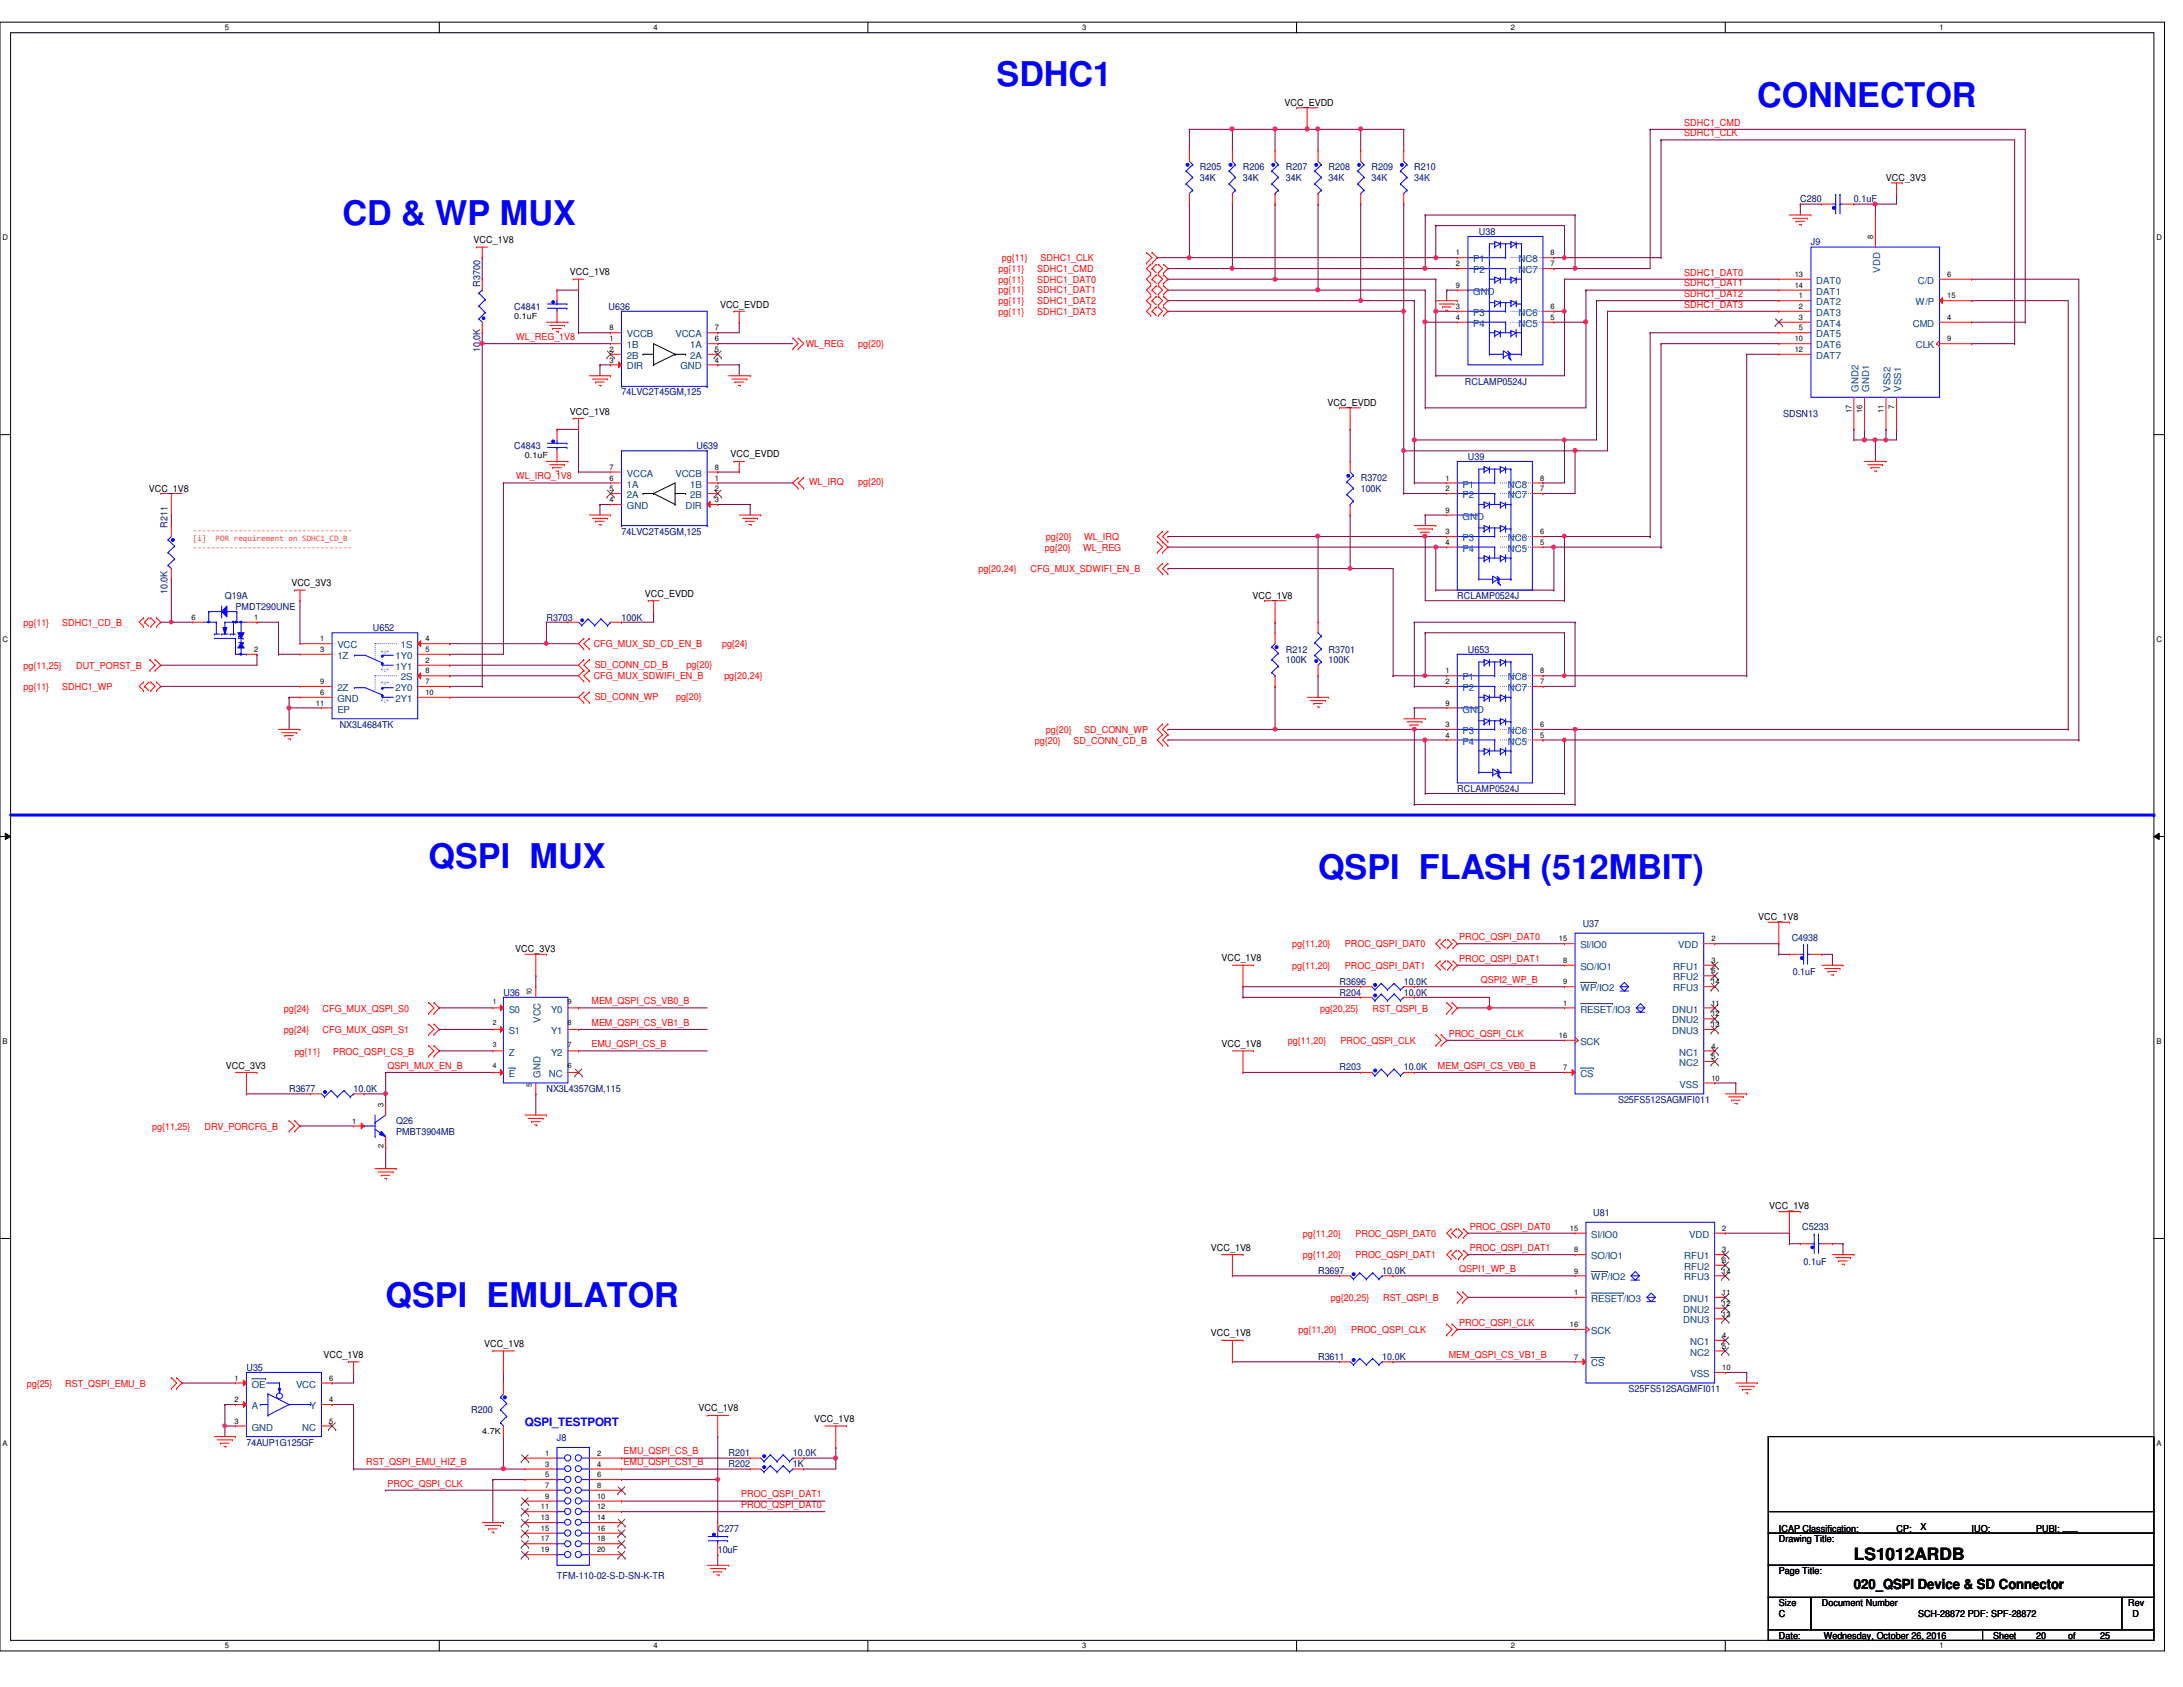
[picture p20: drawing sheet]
<svg xmlns="http://www.w3.org/2000/svg" width="279mm" height="216mm" viewBox="0 0 279 216" stroke-linecap="round" stroke-linejoin="round" font-family="sans-serif">
<defs><g id="words">
<g font-size="4.4" fill="#00f">
<text x="127.5" y="11">SDHC1</text>
<text x="224.9" y="13.7">CONNECTOR</text>
<text x="43.9" y="28.8">CD &amp; WP MUX</text>
<text x="54.9" y="111.1">QSPI MUX</text>
<text x="168.7" y="112.4">QSPI FLASH (512MBIT)</text>
<text x="49.4" y="167.3">QSPI EMULATOR</text>
</g>
<text font-size="2.2" x="237.3" y="199.6">LS1012ARDB</text>
<text font-size="1.8" x="237.3" y="203.4">020_QSPI Device &amp; SD Connector</text>
<text font-size="1.5" fill="#00f" x="67.2" y="182.5">QSPI_TESTPORT</text>
<g font-size="1.2">
<text x="164.4" y="13.5">VCC_EVDD</text>
<text x="241.4" y="23.2">VCC_3V3</text>
<text x="60.6" y="31.1">VCC_1V8</text>
<text x="72.9" y="35.2">VCC_1V8</text>
<text x="92.2" y="39.4">VCC_EVDD</text>
<text x="72.9" y="53.1">VCC_1V8</text>
<text x="169.9" y="52">VCC_EVDD</text>
<text x="93.5" y="58.5">VCC_EVDD</text>
<text x="19" y="62.9">VCC_1V8</text>
<text x="37.3" y="75">VCC_3V3</text>
<text x="82.5" y="76.4">VCC_EVDD</text>
<text x="160.3" y="76.7">VCC_1V8</text>
<text x="225" y="117.7">VCC_1V8</text>
<text x="66" y="121.8">VCC_3V3</text>
<text x="156.3" y="123">VCC_1V8</text>
<text x="28.9" y="136.9">VCC_3V3</text>
<text x="156.3" y="134">VCC_1V8</text>
<text x="226.4" y="154.7">VCC_1V8</text>
<text x="155" y="160.1">VCC_1V8</text>
<text x="41.4" y="173.8">VCC_1V8</text>
<text x="62" y="172.4">VCC_1V8</text>
<text x="155" y="171">VCC_1V8</text>
<text x="89.4" y="180.6">VCC_1V8</text>
<text x="104.2" y="182">VCC_1V8</text>
<text x="227.7" y="197.4">Drawing Title:</text>
<text x="227.7" y="196">ICAP Classification:</text>
<text x="242.7" y="196">CP:</text>
<text x="245.8" y="195.8">X</text>
<text x="252.3" y="196">IUO:</text>
<text x="256.2" y="196">___</text>
<text x="260.6" y="196">PUBI: ___</text>
<text x="227.7" y="201.5">Page Title:</text>
<text x="227.7" y="205.6">Size</text>
<text x="227.7" y="209.7">Date:</text>
<text x="227.7" y="207">C</text>
<text x="233.2" y="205.6">Document Number</text>
<text x="233.4" y="209.7">Wednesday, October 26, 2016</text>
<text x="245.5" y="207">SCH-28872 PDF: SPF-28872</text>
<text x="255.1" y="209.7">Sheet</text>
<text x="260.6" y="209.7">20</text>
<text x="264.7" y="209.7">of</text>
<text x="268.8" y="209.7">25</text>
<text x="272.4" y="205.6">Rev</text>
<text x="272.9" y="207">D</text>
</g>
<g font-size="1.2" fill="#f00">
<text x="215.6" y="16.1">SDHC1_CMD</text>
<text x="215.6" y="17.4">SDHC1_CLK</text>
<text x="127.8" y="34.8">pg{11}</text>
<text x="128.2" y="33.4">pg{11}</text>
<text x="132.8" y="34.8">SDHC1_CMD</text>
<text x="133.2" y="33.4">SDHC1_CLK</text>
<text x="215.6" y="35.3">SDHC1_DAT0</text>
<text x="127.8" y="38.9">pg{11}</text>
<text x="127.8" y="37.5">pg{11}</text>
<text x="127.8" y="36.2">pg{11}</text>
<text x="127.8" y="40.3">pg{11}</text>
<text x="132.8" y="38.9">SDHC1_DAT2</text>
<text x="132.8" y="37.5">SDHC1_DAT1</text>
<text x="132.8" y="36.2">SDHC1_DAT0</text>
<text x="132.8" y="40.3">SDHC1_DAT3</text>
<text x="215.6" y="36.7">SDHC1_DAT1</text>
<text x="215.6" y="38">SDHC1_DAT2</text>
<text x="215.6" y="39.4">SDHC1_DAT3</text>
<text x="66.1" y="43.5">WL_REG_1V8</text>
<text x="103.1" y="44.4">WL_REG</text>
<text x="109.9" y="44.4">pg{20}</text>
<text x="66.1" y="61.3">WL_IRQ_1V8</text>
<text x="103.5" y="62.1">WL_IRQ</text>
<text x="109.9" y="62.1">pg{20}</text>
<text x="133.7" y="70.5">pg{20}</text>
<text x="133.9" y="69.1">pg{20}</text>
<text x="138.6" y="70.5">WL_REG</text>
<text x="138.8" y="69.1">WL_IRQ</text>
<text x="125.2" y="73.2">pg{20,24}</text>
<text x="131.9" y="73.2">CFG_MUX_SDWIFI_EN_B</text>
<text x="3" y="80.1">pg{11}</text>
<text x="8" y="80.1">SDHC1_CD_B</text>
<text x="76" y="82.8">CFG_MUX_SD_CD_EN_B</text>
<text x="92.4" y="82.8">pg{24}</text>
<text x="3" y="85.6">pg{11,25}</text>
<text x="3" y="88.3">pg{11}</text>
<text x="8" y="88.3">SDHC1_WP</text>
<text x="9.7" y="85.6">DUT_PORST_B</text>
<text x="76" y="87">CFG_MUX_SDWIFI_EN_B</text>
<text x="76.1" y="85.4">SD_CONN_CD_B</text>
<text x="76.1" y="89.5">SD_CONN_WP</text>
<text x="86.5" y="89.5">pg{20}</text>
<text x="87.9" y="85.4">pg{20}</text>
<text x="92.7" y="87">pg{20,24}</text>
<text x="132.5" y="95.2">pg{20}</text>
<text x="133.9" y="93.8">pg{20}</text>
<text x="137.4" y="95.2">SD_CONN_CD_B</text>
<text x="138.8" y="93.8">SD_CONN_WP</text>
<text x="165.4" y="121.2">pg{11,20}</text>
<text x="165.4" y="124">pg{11,20}</text>
<text x="172.1" y="121.2">PROC_QSPI_DAT0</text>
<text x="172.1" y="124">PROC_QSPI_DAT1</text>
<text x="186.8" y="120.3">PROC_QSPI_DAT0</text>
<text x="186.8" y="123.1">PROC_QSPI_DAT1</text>
<text x="189.5" y="125.8">QSPI2_WP_B</text>
<text x="36.3" y="129.5">pg{24}</text>
<text x="41.3" y="129.5">CFG_MUX_QSPI_S0</text>
<text x="75.7" y="128.5">MEM_QSPI_CS_VB0_B</text>
<text x="75.7" y="131.3">MEM_QSPI_CS_VB1_B</text>
<text x="169" y="129.5">pg{20,25}</text>
<text x="175.7" y="129.5">RST_QSPI_B</text>
<text x="36.3" y="132.2">pg{24}</text>
<text x="37.7" y="135">pg{11}</text>
<text x="41.3" y="132.2">CFG_MUX_QSPI_S1</text>
<text x="42.6" y="135">PROC_QSPI_CS_B</text>
<text x="49.6" y="136.8">QSPI_MUX_EN_B</text>
<text x="75.7" y="134">EMU_QSPI_CS_B</text>
<text x="164.8" y="133.6">pg{11,20}</text>
<text x="171.6" y="133.6">PROC_QSPI_CLK</text>
<text x="184" y="136.8">MEM_QSPI_CS_VB0_B</text>
<text x="185.4" y="132.7">PROC_QSPI_CLK</text>
<text x="19.5" y="144.6">pg{11,25}</text>
<text x="26.2" y="144.6">DRV_PORCFG_B</text>
<text x="166.8" y="161">pg{11,20}</text>
<text x="166.8" y="158.3">pg{11,20}</text>
<text x="173.5" y="161">PROC_QSPI_DAT1</text>
<text x="173.5" y="158.3">PROC_QSPI_DAT0</text>
<text x="188.1" y="157.4">PROC_QSPI_DAT0</text>
<text x="188.1" y="160.1">PROC_QSPI_DAT1</text>
<text x="170.3" y="166.5">pg{20,25}</text>
<text x="177" y="166.5">RST_QSPI_B</text>
<text x="186.8" y="162.8">QSPI1_WP_B</text>
<text x="166.2" y="170.6">pg{11,20}</text>
<text x="172.9" y="170.6">PROC_QSPI_CLK</text>
<text x="185.4" y="173.8">MEM_QSPI_CS_VB1_B</text>
<text x="186.8" y="169.7">PROC_QSPI_CLK</text>
<text x="3.4" y="177.5">pg{25}</text>
<text x="8.3" y="177.5">RST_QSPI_EMU_B</text>
<text x="46.9" y="187.5">RST_QSPI_EMU_HIZ_B</text>
<text x="49.6" y="190.2">PROC_QSPI_CLK</text>
<text x="79.8" y="186.1">EMU_QSPI_CS_B</text>
<text x="79.8" y="187.5">EMU_QSPI_CS1_B</text>
<text x="94.9" y="191.6">PROC_QSPI_DAT1</text>
<text x="94.9" y="193">PROC_QSPI_DAT0</text>
</g>
<g font-size="1.2" fill="#000080">
<text x="153.6" y="21.8">R205</text>
<text x="153.6" y="23.2">34K</text>
<text x="159.1" y="21.8">R206</text>
<text x="159.1" y="23.2">34K</text>
<text x="164.6" y="21.8">R207</text>
<text x="164.6" y="23.2">34K</text>
<text x="170.1" y="21.8">R208</text>
<text x="170.1" y="23.2">34K</text>
<text x="175.6" y="21.8">R209</text>
<text x="175.6" y="23.2">34K</text>
<text x="181" y="21.8">R210</text>
<text x="181" y="23.2">34K</text>
<text x="230.4" y="25.9">C280</text>
<text x="237.3" y="25.9">0.1uF</text>
<text x="189.3" y="30">U38</text>
<text x="231.8" y="31.4">J9</text>
<text x="61.5" y="36.7" transform="rotate(-90 61.5 36.7)">R3700</text>
<text x="65.8" y="39.6">C4841</text>
<text x="77.9" y="39.6">U636</text>
<text x="61.5" y="45.1" transform="rotate(-90 61.5 45.1)">10.0K</text>
<text x="79.5" y="50.6">74LVC2T45GM,125</text>
<text x="187.5" y="49.2">RCLAMP0524J</text>
<text x="228.2" y="53.3">SDSN13</text>
<text x="65.8" y="57.4">C4843</text>
<text x="89.2" y="57.4">U639</text>
<text x="187.9" y="58.8">U39</text>
<text x="174.2" y="61.6">R3702</text>
<text x="174.2" y="62.9">100K</text>
<text x="21.4" y="67.6" transform="rotate(-90 21.4 67.6)">R211</text>
<text x="79.5" y="68.4">74LVC2T45GM,125</text>
<text x="21.4" y="76.1" transform="rotate(-90 21.4 76.1)">10.0K</text>
<text x="28.8" y="76.7">Q19A</text>
<text x="186.5" y="76.7">RCLAMP0524J</text>
<text x="30.1" y="78">PMDT290UNE</text>
<text x="47.7" y="80.8">U652</text>
<text x="69.9" y="79.4">R3703</text>
<text x="79.5" y="79.4">100K</text>
<text x="164.6" y="83.5">R212</text>
<text x="170.1" y="83.5">R3701</text>
<text x="187.9" y="83.5">U653</text>
<text x="164.6" y="84.9">100K</text>
<text x="170.1" y="84.9">100K</text>
<text x="43.5" y="93.1">NX3L4684TK</text>
<text x="186.5" y="101.3">RCLAMP0524J</text>
<text x="202.6" y="118.6">U37</text>
<text x="229.3" y="120.4">C4938</text>
<text x="229.4" y="124.8">0.1uF</text>
<text x="64.4" y="127.4">U36</text>
<text x="171.4" y="127.4">R204</text>
<text x="171.4" y="126">R3696</text>
<text x="179.7" y="127.4">10.0K</text>
<text x="179.7" y="126">10.0K</text>
<text x="171.4" y="137">R203</text>
<text x="179.7" y="137">10.0K</text>
<text x="37" y="139.7">R3677</text>
<text x="45.3" y="139.7">10.0K</text>
<text x="50.7" y="143.8">Q26</text>
<text x="69.9" y="139.7">NX3L4357GM,115</text>
<text x="207.1" y="141.1">S25FS512SAGMFI011</text>
<text x="50.7" y="145.2">PMBT3904MB</text>
<text x="203.9" y="155.7">U81</text>
<text x="230.7" y="157.4">C5233</text>
<text x="230.8" y="161.8">0.1uF</text>
<text x="168.7" y="163.1">R3697</text>
<text x="176.9" y="163.1">10.0K</text>
<text x="31.5" y="175.4">U35</text>
<text x="168.7" y="174">R3611</text>
<text x="176.9" y="174">10.0K</text>
<text x="208.4" y="178.1">S25FS512SAGMFI011</text>
<text x="31.5" y="185">74AUP1G125GF</text>
<text x="60.3" y="180.9">R200</text>
<text x="71.3" y="184.4">J8</text>
<text x="93.3" y="187.7">R202</text>
<text x="93.3" y="186.4">R201</text>
<text x="101.5" y="187.7">1K</text>
<text x="101.5" y="186.4">10.0K</text>
<text x="91.9" y="196">C277</text>
<text x="71.3" y="202">TFM-110-02-S-D-SN-K-TR</text>
<text x="91.9" y="198.7">10uF</text>
</g>
<g font-size="1.2" fill="#004080">
<text x="188.6" y="33.6">P1</text>
<text x="188.6" y="35">P2</text>
<text x="194.4" y="35">NC7</text>
<text x="194.4" y="33.6">NC8</text>
<text x="240.6" y="34.9" transform="rotate(-90 240.6 34.9)">VDD</text>
<text x="188.6" y="40.4">P3</text>
<text x="188.6" y="37.7">GND</text>
<text x="188.6" y="41.8">P4</text>
<text x="194.4" y="40.4">NC6</text>
<text x="194.4" y="41.8">NC5</text>
<text x="232.5" y="39.1">DAT2</text>
<text x="232.5" y="40.4">DAT3</text>
<text x="232.5" y="41.8">DAT4</text>
<text x="232.5" y="36.3">DAT0</text>
<text x="232.5" y="37.7">DAT1</text>
<text x="244.8" y="41.8">CMD</text>
<text x="245.2" y="39.1">W/P</text>
<text x="245.4" y="36.3">C/D</text>
<text x="80.2" y="43.2">VCCB</text>
<text x="80.2" y="47.3">DIR</text>
<text x="80.2" y="44.6">1B</text>
<text x="80.2" y="45.9">2B</text>
<text x="86.4" y="43.2">VCCA</text>
<text x="87.1" y="47.3">GND</text>
<text x="88.3" y="44.6">1A</text>
<text x="88.3" y="45.9">2A</text>
<text x="232.5" y="43.2">DAT5</text>
<text x="232.5" y="44.6">DAT6</text>
<text x="232.5" y="45.9">DAT7</text>
<text x="245.2" y="44.6">CLK</text>
<text x="237.9" y="50.2" transform="rotate(-90 237.9 50.2)">GND2</text>
<text x="239.2" y="50.2" transform="rotate(-90 239.2 50.2)">GND1</text>
<text x="242" y="50.2" transform="rotate(-90 242 50.2)">VSS2</text>
<text x="243.3" y="50.2" transform="rotate(-90 243.3 50.2)">VSS1</text>
<text x="80.2" y="62.4">1A</text>
<text x="80.2" y="61">VCCA</text>
<text x="80.2" y="63.8">2A</text>
<text x="80.2" y="65.2">GND</text>
<text x="86.4" y="61">VCCB</text>
<text x="87.8" y="65.2">DIR</text>
<text x="88.3" y="62.4">1B</text>
<text x="88.3" y="63.8">2B</text>
<text x="187.2" y="62.4">P1</text>
<text x="187.2" y="63.8">P2</text>
<text x="193" y="63.8">NC7</text>
<text x="193" y="62.4">NC8</text>
<text x="187.2" y="69.3">P3</text>
<text x="187.2" y="66.5">GND</text>
<text x="187.2" y="70.6">P4</text>
<text x="193" y="69.3">NC6</text>
<text x="193" y="70.6">NC5</text>
<text x="43.2" y="83">VCC</text>
<text x="51.3" y="83">1S</text>
<text x="43.2" y="89.8">GND</text>
<text x="43.2" y="84.3">1Z</text>
<text x="43.2" y="88.4">2Z</text>
<text x="50.6" y="88.4">2Y0</text>
<text x="50.6" y="84.3">1Y0</text>
<text x="50.6" y="89.8">2Y1</text>
<text x="50.6" y="85.7">1Y1</text>
<text x="51.3" y="87.1">2S</text>
<text x="187.2" y="87.1">P1</text>
<text x="187.2" y="88.4">P2</text>
<text x="193" y="88.4">NC7</text>
<text x="193" y="87.1">NC8</text>
<text x="43.2" y="91.2">EP</text>
<text x="187.2" y="93.9">P3</text>
<text x="187.2" y="91.2">GND</text>
<text x="187.2" y="95.3">P4</text>
<text x="193" y="93.9">NC6</text>
<text x="193" y="95.3">NC5</text>
<text x="202.3" y="124.1">SO/IO1</text>
<text x="202.3" y="121.4">SI/IO0</text>
<text x="214.2" y="124.1">RFU1</text>
<text x="214.2" y="125.5">RFU2</text>
<text x="214.8" y="121.4">VDD</text>
<text x="65.2" y="129.6">S0</text>
<text x="69.2" y="130.9" transform="rotate(-90 69.2 130.9)">VCC</text>
<text x="70.5" y="129.6">Y0</text>
<text x="202.3" y="126.9">WP/IO2</text>
<text x="202.3" y="129.6">RESET/IO3</text>
<text x="214" y="129.6">DNU1</text>
<text x="214" y="131">DNU2</text>
<text x="214.2" y="126.9">RFU3</text>
<text x="65.1" y="135.1">Z</text>
<text x="65.1" y="132.3">S1</text>
<text x="65.1" y="137.8">E</text>
<text x="69.2" y="137.9" transform="rotate(-90 69.2 137.9)">GND</text>
<text x="70.2" y="137.8">NC</text>
<text x="70.5" y="132.3">Y1</text>
<text x="70.5" y="135.1">Y2</text>
<text x="202.3" y="137.8">CS</text>
<text x="202.3" y="133.7">SCK</text>
<text x="214" y="132.3">DNU3</text>
<text x="214.9" y="135.1">NC1</text>
<text x="214.9" y="136.4">NC2</text>
<text x="215" y="139.2">VSS</text>
<text x="203.7" y="161.2">SO/IO1</text>
<text x="203.7" y="158.4">SI/IO0</text>
<text x="215.6" y="161.2">RFU1</text>
<text x="216.2" y="158.4">VDD</text>
<text x="203.7" y="163.9">WP/IO2</text>
<text x="203.7" y="166.6">RESET/IO3</text>
<text x="215.4" y="166.6">DNU1</text>
<text x="215.6" y="162.5">RFU2</text>
<text x="215.6" y="163.9">RFU3</text>
<text x="203.7" y="170.7">SCK</text>
<text x="215.4" y="168">DNU2</text>
<text x="215.4" y="169.4">DNU3</text>
<text x="216.3" y="172.1">NC1</text>
<text x="216.3" y="173.5">NC2</text>
<text x="32.2" y="177.6">OE</text>
<text x="37.9" y="177.6">VCC</text>
<text x="203.7" y="174.9">CS</text>
<text x="216.4" y="176.2">VSS</text>
<text x="32.2" y="183.1">GND</text>
<text x="32.2" y="180.3">A</text>
<text x="38.7" y="183.1">NC</text>
<text x="39.7" y="180.3">Y</text>
</g>
<g font-size="1.1">
<text x="65.8" y="40.8">0.1uF</text>
<text x="67.2" y="58.7">0.1uF</text>
<text x="61.7" y="183.5">4.7K</text>
</g>
<g font-size="1.1" fill="#ff8000">
<text x="24.7" y="68.2">-----------------------------------</text>
<text x="24.7" y="69.3">[i]</text>
<text x="24.7" y="70.4">-----------------------------------</text>
<text x="27.6" y="69.3">POR requirement on SDHC1_CD_B</text>
</g>
<g font-size="1">
<text x="28.8" y="3.9">5</text>
<text x="83.7" y="3.9">4</text>
<text x="138.5" y="3.9">3</text>
<text x="193.4" y="3.9">2</text>
<text x="248.2" y="3.9">1</text>
<text x=".3" y="30.8">D</text>
<text x="186.4" y="32.7">1</text>
<text x="186.4" y="34.1">2</text>
<text x="198.5" y="34.1">7</text>
<text x="198.5" y="32.7">8</text>
<text x="229.7" y="35.4">13</text>
<text x="239.7" y="30.6" transform="rotate(-90 239.7 30.6)">8</text>
<text x="249.2" y="35.4">6</text>
<text x="276" y="30.8">D</text>
<text x="186.4" y="39.5">3</text>
<text x="186.4" y="36.8">9</text>
<text x="186.4" y="40.9">4</text>
<text x="198.5" y="39.5">6</text>
<text x="198.5" y="40.9">5</text>
<text x="229.7" y="36.8">14</text>
<text x="230.3" y="38.2">1</text>
<text x="230.3" y="39.5">2</text>
<text x="230.3" y="40.9">3</text>
<text x="249.2" y="40.9">4</text>
<text x="249.2" y="38.2">15</text>
<text x="78" y="42.3">8</text>
<text x="78" y="46.4">3</text>
<text x="78" y="43.7">1</text>
<text x="78" y="45">2</text>
<text x="91.5" y="43.7">6</text>
<text x="91.5" y="42.3">7</text>
<text x="91.5" y="45">5</text>
<text x="91.5" y="46.4">4</text>
<text x="229.7" y="43.7">10</text>
<text x="229.7" y="45">12</text>
<text x="230.3" y="42.3">5</text>
<text x="249.2" y="43.7">9</text>
<text x="237" y="52.9" transform="rotate(-90 237 52.9)">17</text>
<text x="238.3" y="52.9" transform="rotate(-90 238.3 52.9)">16</text>
<text x="241.1" y="52.9" transform="rotate(-90 241.1 52.9)">11</text>
<text x="242.4" y="52.4" transform="rotate(-90 242.4 52.4)">7</text>
<text x="78" y="61.5">6</text>
<text x="78" y="60.1">7</text>
<text x="78" y="62.9">5</text>
<text x="78" y="64.3">4</text>
<text x="91.5" y="60.1">8</text>
<text x="91.5" y="64.3">3</text>
<text x="91.5" y="61.5">1</text>
<text x="91.5" y="62.9">2</text>
<text x="185" y="61.5">1</text>
<text x="185" y="65.6">9</text>
<text x="185" y="62.9">2</text>
<text x="197.1" y="62.9">7</text>
<text x="197.1" y="61.5">8</text>
<text x="185" y="68.4">3</text>
<text x="185" y="69.7">4</text>
<text x="197.1" y="68.4">6</text>
<text x="197.1" y="69.7">5</text>
<text x=".3" y="82.2">C</text>
<text x="24.5" y="79.3">6</text>
<text x="32.5" y="79.3">1</text>
<text x="32.5" y="83.4">2</text>
<text x="41" y="83.4">3</text>
<text x="41" y="82.1">1</text>
<text x="54.4" y="82.1">4</text>
<text x="54.4" y="83.4">5</text>
<text x="276" y="82.2">C</text>
<text x="41" y="88.9">6</text>
<text x="41" y="87.5">9</text>
<text x="54.4" y="87.5">7</text>
<text x="54.4" y="88.9">10</text>
<text x="54.4" y="84.8">2</text>
<text x="54.4" y="86.2">8</text>
<text x="185" y="86.2">1</text>
<text x="185" y="87.5">2</text>
<text x="197.1" y="87.5">7</text>
<text x="197.1" y="86.2">8</text>
<text x="40.4" y="90.3">11</text>
<text x="185" y="93">3</text>
<text x="185" y="90.3">9</text>
<text x="185" y="94.4">4</text>
<text x="197.1" y="93">6</text>
<text x="197.1" y="94.4">5</text>
<text x="199.5" y="120.5">15</text>
<text x="200.1" y="123.2">8</text>
<text x="200.1" y="126">9</text>
<text x="219" y="120.5">2</text>
<text x="219" y="123.2">3</text>
<text x="219" y="124.6">6</text>
<text x="219" y="126">14</text>
<text x="200.1" y="128.7">1</text>
<text x="219" y="128.7">11</text>
<text x="219" y="130.1">12</text>
<text x="219" y="131.4">13</text>
<text x=".3" y="133.6">B</text>
<text x="199.5" y="132.8">16</text>
<text x="200.1" y="136.9">7</text>
<text x="219" y="134.2">4</text>
<text x="219" y="135.6">5</text>
<text x="276" y="133.6">B</text>
<text x="45.1" y="143.8">1</text>
<text x="49.1" y="141.7" transform="rotate(-90 49.1 141.7)">3</text>
<text x="219" y="138.3">10</text>
<text x="49.1" y="147" transform="rotate(-90 49.1 147)">2</text>
<text x="200.9" y="157.5">15</text>
<text x="201.5" y="160.3">8</text>
<text x="220.4" y="157.5">2</text>
<text x="220.4" y="160.3">3</text>
<text x="220.4" y="161.6">6</text>
<text x="201.5" y="163">9</text>
<text x="201.5" y="165.7">1</text>
<text x="220.4" y="163">14</text>
<text x="220.4" y="165.7">11</text>
<text x="220.4" y="167.1">12</text>
<text x="200.9" y="169.8">16</text>
<text x="201.5" y="174">7</text>
<text x="220.4" y="168.5">13</text>
<text x="220.4" y="171.2">4</text>
<text x="220.4" y="172.6">5</text>
<text x="30" y="179.5">2</text>
<text x="30" y="176.7">1</text>
<text x="42.1" y="179.5">4</text>
<text x="42.1" y="176.7">6</text>
<text x="220.4" y="175.3">10</text>
<text x=".3" y="185.1">A</text>
<text x="30" y="182.2">3</text>
<text x="42.1" y="182.2">5</text>
<text x="276" y="185.1">A</text>
<text x="69.8" y="186.3">1</text>
<text x="69.8" y="187.7">3</text>
<text x="69.8" y="189.1">5</text>
<text x="69.8" y="190.4">7</text>
<text x="69.8" y="191.8">9</text>
<text x="76.4" y="186.3">2</text>
<text x="76.4" y="187.7">4</text>
<text x="76.4" y="189.1">6</text>
<text x="76.4" y="190.4">8</text>
<text x="76.4" y="191.8">10</text>
<text x="69.2" y="193.2">11</text>
<text x="69.2" y="194.6">13</text>
<text x="69.2" y="195.9">15</text>
<text x="69.2" y="197.3">17</text>
<text x="76.4" y="193.2">12</text>
<text x="76.4" y="194.6">14</text>
<text x="76.4" y="195.9">16</text>
<text x="76.4" y="197.3">18</text>
<text x="69.2" y="198.7">19</text>
<text x="76.4" y="198.7">20</text>
<text x="28.8" y="210.9">5</text>
<text x="83.7" y="210.9">4</text>
<text x="138.5" y="210.9">3</text>
<text x="193.4" y="210.9">2</text>
<text x="248.2" y="210.9">1</text>
</g>
<g font-size=".9">
<text x="63.1" y="128.5">1</text>
<text x="63.1" y="131.2">2</text>
<text x="68.1" y="127.4" transform="rotate(-90 68.1 127.4)">10</text>
<text x="72.7" y="128.5">9</text>
<text x="72.7" y="131.2">8</text>
<text x="63.1" y="134">3</text>
<text x="63.1" y="136.7">4</text>
<text x="72.7" y="134">7</text>
<text x="72.7" y="136.7">6</text>
<text x="68.1" y="139.1" transform="rotate(-90 68.1 139.1)">5</text>
</g>
<g font-size=".7" fill="#00f">
<text x="48.7" y="83.7">&quot;0&quot;</text>
<text x="48.7" y="86">&quot;1&quot;</text>
<text x="48.7" y="90">&quot;1&quot;</text>
<text x="48.7" y="87.6">&quot;0&quot;</text>
</g>
</g></defs>
<path d="M0 2.8h277v208.5h-277zM1.4 4.2h274.3v205.7h-274.3z" fill="none" stroke="#000" stroke-width=".13"/>
<g fill="#fff">
<path d="M28.8 3h.5v1.1h-.5z"/>
<path d="M28.8 210.1h.5v1.1h-.5z"/>
</g>
<path d="M56.2 2.8v1.4M56.2 209.9v1.4" fill="none" stroke="#000" stroke-width=".13"/>
<g fill="#fff">
<path d="M83.7 3h.5v1.1h-.5z"/>
<path d="M83.7 210.1h.5v1.1h-.5z"/>
</g>
<path d="M111.1 2.8v1.4M111.1 209.9v1.4" fill="none" stroke="#000" stroke-width=".13"/>
<g fill="#fff">
<path d="M138.5 3h.6v1.1h-.6z"/>
<path d="M138.5 210.1h.6v1.1h-.6z"/>
</g>
<path d="M165.9 2.8v1.4M165.9 209.9v1.4" fill="none" stroke="#000" stroke-width=".13"/>
<g fill="#fff">
<path d="M193.4 3h.5v1.1h-.5z"/>
<path d="M193.4 210.1h.5v1.1h-.5z"/>
</g>
<path d="M220.8 2.8v1.4M220.8 209.9v1.4" fill="none" stroke="#000" stroke-width=".13"/>
<g fill="#fff">
<path d="M248.2 3h.6v1.1h-.6z"/>
<path d="M248.2 210.1h.6v1.1h-.6z"/>
<path d="M.3 29.9h.8v1.1h-.8z"/>
<path d="M276 29.9h.7v1.1h-.7z"/>
<path d="M.3 81.3h.8v1.1h-.8z"/>
<path d="M276 81.3h.7v1.1h-.7z"/>
</g>
<path d="M0 55.6h1.4M275.7 55.6h1.3" fill="none" stroke="#000" stroke-width=".13"/>
<g fill="#fff">
<path d="M.3 132.8h.7v1.1h-.7z"/>
<path d="M276 132.8h.6v1.1h-.6z"/>
</g>
<path d="M0 107.1h1.4M.7 106.6l.7 .5-.7 .3zM275.7 107.1l.7-.5v.8zM275.7 107.1h1.3" fill="none" stroke="#000" stroke-width=".13"/>
<path d="M.7 106.6l.7 .5-.7 .3zM275.7 107.1l.7-.5v.8z" fill="#000"/>
<g fill="#fff">
<path d="M.3 184.2h.7v1.1h-.7z"/>
<path d="M276 184.2h.6v1.1h-.6z"/>
</g>
<path d="M0 158.5h1.4M275.7 158.5h1.3" fill="none" stroke="#000" stroke-width=".13"/>
<path d="M1.4 104.3h274.3" fill="none" stroke="#00f" stroke-width=".38"/>
<circle cx="275.7" cy="104.3" r=".19" fill="#00f"/>
<g fill="none" stroke="#000" stroke-width=".13">
<path d="M82.3 45.3h.1M82.3 45.3h1.4M83.7 46.7h.1M86.4 45.3h.1M86.4 45.3l-2.7-1.3v2.7M86.4 45.3l-2.7 1.4M86.4 45.3h1.4M87.8 45.3h.1M82.3 63.2h.1M82.3 63.2h1.4M83.7 63.2h.1M83.7 63.2l2.7 1.4"/>
<path d="M83.7 63.2l2.7-1.4v2.8M86.4 64.6h.1M86.4 63.2h1.4M87.8 63.2h.1"/>
</g>
<g fill="none" stroke="#800040" stroke-width=".13">
<path d="M181 137.2h.1M181 137.2h19.2M186.5 120.8h.1M186.5 123.5h.1M186.5 120.8h13.7M186.5 123.5h13.7M222.2 138.6h.1M222.2 138.6v1.4M42.5 179.7h.1M42.5 179.7h2.8v8.3M64.4 175.6h.1M64.4 175.6v1.4"/>
<path d="M45.3 188h.1M49.4 190.7h.1M49.4 190.7h17.8M63.1 189.4h.1M63.1 189.4v5.5M63.1 189.4h4.1M64.4 188h.1M64.4 188h2.8M79.5 186.6h.1M79.5 186.6h16.5M102.9 186.6h.1M107 185.3h.1"/>
<path d="M107 185.3v1.3h-4.1"/>
</g>
<circle cx="106.9" cy="186.6" r=".26" fill="#f0f"/>
<circle cx="106.9" cy="186.6" r=".26" fill="none" stroke="#f0f" stroke-width=".13"/>
<path d="M79.5 188h.1M79.5 193.5h.1M79.5 192.1h.1M79.5 188h16.5M79.5 193.5h26.1M79.5 192.1h26.1M91.9 183.9h.1M91.9 183.9v5.5M102.9 188h.1M107 186.6h.1M107 186.6v1.4h-4.1" fill="none" stroke="#800040" stroke-width=".13"/>
<circle cx="91.9" cy="189.3" r=".25" fill="#f0f"/>
<circle cx="91.9" cy="189.3" r=".25" fill="none" stroke="#f0f" stroke-width=".13"/>
<path d="M149.5 39.8h.1M149.5 38.5h.1M149.5 39.8h30.2M149.5 38.5h24.7M149.5 94.7h.1M149.5 94.7h32.9M79.5 189.4h.1M79.5 189.4h12.4M91.9 189.4h.1M91.9 199h.1M91.9 189.4v5.5M91.9 199v1.3" fill="none" stroke="#800040" stroke-width=".13"/>
<circle cx="182.4" cy="94.7" r=".26" fill="#f0f"/>
<circle cx="182.4" cy="94.7" r=".26" fill="none" stroke="#f0f" stroke-width=".13"/>
<path d="M149.5 35.7h.1M149.5 37.1h.1M149.5 35.7h13.7M149.5 37.1h19.2M240 56.3h.1M240 56.3v2.8" fill="none" stroke="#800040" stroke-width=".13"/>
<circle cx="240" cy="56.3" r=".26" fill="#f0f"/>
<circle cx="240" cy="56.3" r=".26" fill="none" stroke="#f0f" stroke-width=".13"/>
<g fill="none" stroke="#800040" stroke-width=".13">
<path d="M148.1 33h.1M148.1 33h4.1M149.5 34.4h.1M149.5 34.4h8.2M198.9 33h.1M198.9 34.4h.1M198.9 33h13.7M198.9 34.4h2.7M200.2 28.9h.1M200.2 28.9v4.1M212.6 33h.1M182.4 65.9h.1"/>
<path d="M182.4 65.9h2.8M182.4 65.9v1.4"/>
</g>
<path d="M200 32.8l.2-.1 .2 .1v.4h-.2h-.2z" fill-rule="evenodd" fill="#f0f"/>
<path d="M200 32.8l.2-.1 .2 .1v.4h-.2h-.2z" fill="none" stroke="#f0f" stroke-width=".13"/>
<path d="M183.8 28.9h.1M183.8 28.9h16.4M183.8 28.9v4.1" fill="none" stroke="#800040" stroke-width=".13"/>
<circle cx="183.8" cy="33" r=".26" fill="#f0f"/>
<circle cx="183.8" cy="33" r=".26" fill="none" stroke="#f0f" stroke-width=".13"/>
<g fill="none" stroke="#800040" stroke-width=".13">
<path d="M182.4 27.5h.1M182.4 34.4h.1M182.4 27.5v6.9M182.4 34.4h4.1M182.4 27.5h19.2M183.8 33h.1M183.8 33h2.7M185.2 37.1h.1M185.2 37.1h1.3M201.6 27.5h.1M201.6 34.4h.1M201.6 34.4h9.6"/>
<path d="M201.6 27.5v6.9"/>
</g>
<circle cx="201.6" cy="34.3" r=".26" fill="#f0f"/>
<circle cx="201.6" cy="34.3" r=".26" fill="none" stroke="#f0f" stroke-width=".13"/>
<path d="M182.4 37.1h.1M182.4 37.1v4.1M183.8 35.7h.1M183.8 39.8h.1M183.8 35.7v12.4M183.8 39.8h2.7M182.4 41.2h.1M182.4 41.2h4.1" fill="none" stroke="#800040" stroke-width=".13"/>
<circle cx="183.8" cy="39.8" r=".26" fill="#f0f"/>
<circle cx="183.8" cy="39.8" r=".26" fill="none" stroke="#f0f" stroke-width=".13"/>
<path d="M185.2 37.1h.1M185.2 37.1v1.4M200.2 39.8h.1M200.2 39.8v8.3h-16.4M183.8 48.1h.1" fill="none" stroke="#800040" stroke-width=".13"/>
<path d="M200 39.6h.2l.2 .1v.3l-.2 .1-.2-.1z" fill-rule="evenodd" fill="#f0f"/>
<path d="M200 39.6h.2l.2 .1v.3l-.2 .1-.2-.1z" fill="none" stroke="#f0f" stroke-width=".13"/>
<path d="M198.9 39.8h.1M200.2 35.7h.1M200.2 35.7v4.1h-1.3M200.2 35.7h27.5M182.4 41.2h.1M182.4 41.2v11" fill="none" stroke="#800040" stroke-width=".13"/>
<circle cx="182.4" cy="41.2" r=".26" fill="#f0f"/>
<circle cx="182.4" cy="41.2" r=".26" fill="none" stroke="#f0f" stroke-width=".13"/>
<path d="M182.4 52.2h.1M203 41.2h.1M203 41.2v11h-20.6" fill="none" stroke="#800040" stroke-width=".13"/>
<circle cx="202.9" cy="41.2" r=".26" fill="#f0f"/>
<circle cx="202.9" cy="41.2" r=".26" fill="none" stroke="#f0f" stroke-width=".13"/>
<path d="M181 38.5h.1M181 38.5v17.8M203 37.1h.1M203 37.1v4.1h-4.1M203 37.1h24.7M198.9 41.2h.1M181 61.8h.1M181 61.8h4.2" fill="none" stroke="#800040" stroke-width=".13"/>
<circle cx="181" cy="56.3" r=".26" fill="#f0f"/>
<circle cx="181" cy="56.3" r=".26" fill="none" stroke="#f0f" stroke-width=".13"/>
<path d="M181 56.3h.1M181 56.3h19.2" fill="none" stroke="#800040" stroke-width=".13"/>
<path d="M200 56.1l.2-.1 .2 .2v.3l-.2 .1-.2-.1z" fill-rule="evenodd" fill="#f0f"/>
<path d="M200 56.1l.2-.1 .2 .2v.3l-.2 .1-.2-.1z" fill="none" stroke="#f0f" stroke-width=".13"/>
<g fill="none" stroke="#800040" stroke-width=".13">
<path d="M179.7 39.8h.1M179.7 39.8v17.9M204.3 38.5h.1M204.3 38.5v17.8h-4.1M204.3 38.5h23.4M205.7 39.8h.1M205.7 39.8h22M205.7 39.8v17.9M181 56.3h.1M181 56.3v5.5M200.2 56.3h.1M200.2 56.3v5.5h-2.7"/>
<path d="M179.7 63.2h.1M179.7 63.2h5.5M197.5 61.8h.1M197.5 63.2h.1M197.5 63.2h4.1"/>
</g>
<path d="M179.5 57.5l.1-.1 .2 .1v.3l-.2 .1-.1-.1z" fill-rule="evenodd" fill="#f0f"/>
<path d="M179.5 57.5l.1-.1 .2 .1v.3l-.2 .1-.1-.1z" fill="none" stroke="#f0f" stroke-width=".13"/>
<path d="M179.5 39.6h.1l.2 .1v.3l-.2 .1-.1-.1z" fill-rule="evenodd" fill="#f0f"/>
<path d="M179.5 39.6h.1l.2 .1v.3l-.2 .1-.1-.1z" fill="none" stroke="#f0f" stroke-width=".13"/>
<path d="M179.7 57.7h.1M179.7 57.7h21.9" fill="none" stroke="#800040" stroke-width=".13"/>
<circle cx="201.6" cy="57.7" r=".26" fill="#f0f"/>
<circle cx="201.6" cy="57.7" r=".26" fill="none" stroke="#f0f" stroke-width=".13"/>
<g fill="none" stroke="#800040" stroke-width=".13">
<path d="M174.2 16.6h.1M174.2 16.6h5.5M264.7 38.5v54.8M266.1 35.7v59M179.7 57.7h.1M179.7 57.7v5.5M201.6 57.7h.1M201.6 57.7v5.5M201.6 57.7h4.1M149.5 93.3h.1M149.5 93.3h13.7M264.7 93.3h.1"/>
<path d="M266.1 94.7h.1"/>
</g>
<circle cx="174.2" cy="16.5" r=".26" fill="#f0f"/>
<circle cx="174.2" cy="16.5" r=".26" fill="none" stroke="#f0f" stroke-width=".13"/>
<path d="M179.7 16.6h.1M179.7 16.6v2.7M152.2 26.1h.1M152.2 33h.1M152.2 26.1v6.9M152.2 33h31.6" fill="none" stroke="#800040" stroke-width=".13"/>
<path d="M152 32.8l.2-.1 .2 .1v.4h-.2h-.2z" fill-rule="evenodd" fill="#f0f"/>
<path d="M152 32.8l.2-.1 .2 .1v.4h-.2h-.2z" fill="none" stroke="#f0f" stroke-width=".13"/>
<path d="M157.7 26.1h.1M157.7 26.1v8.3" fill="none" stroke="#800040" stroke-width=".13"/>
<circle cx="157.7" cy="34.3" r=".26" fill="#f0f"/>
<circle cx="157.7" cy="34.3" r=".26" fill="none" stroke="#f0f" stroke-width=".13"/>
<path d="M157.7 34.4h.1M157.7 34.4h24.7" fill="none" stroke="#800040" stroke-width=".13"/>
<circle cx="182.4" cy="34.3" r=".26" fill="#f0f"/>
<circle cx="182.4" cy="34.3" r=".26" fill="none" stroke="#f0f" stroke-width=".13"/>
<path d="M163.2 26.1h.1M163.2 26.1v9.6" fill="none" stroke="#800040" stroke-width=".13"/>
<circle cx="163.2" cy="35.7" r=".26" fill="#f0f"/>
<circle cx="163.2" cy="35.7" r=".26" fill="none" stroke="#f0f" stroke-width=".13"/>
<path d="M163.2 35.7h.1M163.2 35.7h20.6M168.7 26.1h.1M168.7 37.1h.1M168.7 26.1v11M168.7 37.1h13.7" fill="none" stroke="#800040" stroke-width=".13"/>
<circle cx="168.7" cy="37.1" r=".26" fill="#f0f"/>
<circle cx="168.7" cy="37.1" r=".26" fill="none" stroke="#f0f" stroke-width=".13"/>
<path d="M174.2 26.1h.1M174.2 38.5h.1M174.2 26.1v12.4M174.2 38.5h6.8" fill="none" stroke="#800040" stroke-width=".13"/>
<circle cx="174.2" cy="38.4" r=".25" fill="#f0f"/>
<circle cx="174.2" cy="38.4" r=".25" fill="none" stroke="#f0f" stroke-width=".13"/>
<path d="M152.2 16.6h.1M152.2 16.6v2.7M152.2 16.6h5.5M179.7 26.1h.1M179.7 26.1v13.7" fill="none" stroke="#800040" stroke-width=".13"/>
<circle cx="157.7" cy="16.5" r=".26" fill="#f0f"/>
<circle cx="157.7" cy="16.5" r=".26" fill="none" stroke="#f0f" stroke-width=".13"/>
<path d="M157.7 16.6h.1M157.7 16.6h5.5M163.2 16.6h.1M163.2 16.6v2.7" fill="none" stroke="#800040" stroke-width=".13"/>
<circle cx="163.2" cy="16.5" r=".26" fill="#f0f"/>
<circle cx="163.2" cy="16.5" r=".26" fill="none" stroke="#f0f" stroke-width=".13"/>
<path d="M157.7 16.6h.1M157.7 16.6v2.7M163.2 16.6h.1M163.2 16.6h4.1M168.7 16.6h.1M168.7 16.6v2.7M174.2 16.6h.1M174.2 16.6v2.7" fill="none" stroke="#800040" stroke-width=".13"/>
<circle cx="168.7" cy="16.5" r=".26" fill="#f0f"/>
<circle cx="168.7" cy="16.5" r=".26" fill="none" stroke="#f0f" stroke-width=".13"/>
<path d="M167.3 16.6h.1M167.3 16.6h1.4" fill="none" stroke="#800040" stroke-width=".13"/>
<circle cx="167.3" cy="16.5" r=".26" fill="#f0f"/>
<circle cx="167.3" cy="16.5" r=".26" fill="none" stroke="#f0f" stroke-width=".13"/>
<path d="M168.7 16.6h.1M168.7 16.6h5.5M181 127.6h.1M181 127.6h9.6M190.6 127.6h.1M190.6 129h.1M190.6 127.6v1.4M190.6 129h9.6" fill="none" stroke="#800040" stroke-width=".13"/>
<circle cx="190.6" cy="129" r=".26" fill="#f0f"/>
<circle cx="190.6" cy="129" r=".26" fill="none" stroke="#f0f" stroke-width=".13"/>
<g fill="none" stroke="#800040" stroke-width=".13">
<path d="M74 134.5h.1M74 129h.1M74 134.5h16.5M74 129h16.5M159.1 137.2h.1M159.1 137.2h15.1M185.2 133.1h.1M185.2 133.1h15M186.5 129h.1M186.5 129h4.1M23.3 177h.1M23.3 177h6.8"/>
<path d="M42.5 177h.1M42.5 177h2.8M28.8 182.5h.1M28.8 182.5v1.4M28.8 182.5h1.3"/>
</g>
<path d="M28.6 182.3h.3l.1 .2-.1 .1-.2 .1-.1-.1z" fill-rule="evenodd" fill="#f0f"/>
<path d="M28.6 182.3h.3l.1 .2-.1 .1-.2 .1-.1-.1z" fill="none" stroke="#f0f" stroke-width=".13"/>
<path d="M28.8 179.7h.1M28.8 179.7h1.3M28.8 179.7v2.8M45.3 175.6h.1M45.3 175.6v1.4M64.4 183.9h.1M64.4 183.9v4.1" fill="none" stroke="#800040" stroke-width=".13"/>
<circle cx="64.4" cy="188" r=".26" fill="#f0f"/>
<circle cx="64.4" cy="188" r=".26" fill="none" stroke="#f0f" stroke-width=".13"/>
<g fill="none" stroke="#800040" stroke-width=".13">
<path d="M20.6 85.1h.1M32.9 83.7h.1M32.9 83.7v1.4h-12.3M46.6 140h.1M46.6 140h2.8M49.4 140h.1M49.4 140v1.4M56.2 134.5h.1M56.2 131.7h.1M56.2 129h.1M56.2 131.7h6.9M56.2 134.5h6.9"/>
<path d="M56.2 129h6.9M68.6 140h.1M68.6 124.9h.1M68.6 124.9v1.4M68.6 140v2.7M74 131.7h.1M74 131.7h16.5M159.1 127.6h.1M159.1 126.3h.1M159.1 127.6h15.1M159.1 126.3h15.1M159.1 126.3v1.3"/>
<path d="M181 126.3h.1M181 126.3h19.2M219.5 120.8h.1M219.5 138.6h.1M219.5 120.8h8.2M219.5 138.6h2.7M227.7 120.8h.1M227.7 122.1h.1M227.7 120.8v1.3M227.7 122.1h1.3M233.2 122.1h.1M233.2 122.1h1.3"/>
<path d="M234.5 122.1h.1M234.5 122.1v1.4M187.9 157.8h.1M187.9 157.8h13.7M220.8 157.8h.1M220.8 157.8h8.2M229 159.2h.1M229 157.8h.1M229 159.2h1.4M229 157.8v1.4M234.5 159.2h.1M234.5 159.2h1.4"/>
<path d="M235.9 159.2h.1M235.9 159.2v1.4M157.7 174.3h.1M157.7 163.3h.1M157.7 174.3h13.7M157.7 163.3h13.7M178.3 174.3h.1M178.3 163.3h.1M178.3 174.3h23.3M178.3 163.3h23.3M186.5 170.1h.1M186.5 170.1h15.1"/>
<path d="M187.9 160.6h.1M187.9 166h.1M187.9 160.6h13.7M187.9 166h13.7M220.8 175.6h.1M220.8 175.6h2.8M223.6 175.6h.1M223.6 175.6v1.4M45.3 188h.1M45.3 188h19.1"/>
</g>
<path d="M49.2 139.8l.1-.1 .2 .1v.3l-.2 .1-.1-.1z" fill-rule="evenodd" fill="#f0f"/>
<path d="M49.2 139.8l.1-.1 .2 .1v.3l-.2 .1-.1-.1z" fill="none" stroke="#f0f" stroke-width=".13"/>
<path d="M21.9 74.1h.1M21.9 74.1v5.5M31.5 140h.1M31.5 140h8.3M49.4 137.2h.1M49.4 137.2v2.8M49.4 137.2h13.7M38.4 144.1h.1M38.4 144.1h6.9M49.4 146.9h.1M49.4 146.9v2.7" fill="none" stroke="#800040" stroke-width=".13"/>
<path d="M21.7 79.4h.4v.2v.2h-.2h-.2z" fill-rule="evenodd" fill="#f0f"/>
<path d="M21.7 79.4h.4v.2v.2h-.2h-.2z" fill="none" stroke="#f0f" stroke-width=".13"/>
<path d="M240 26.1h.1M240 26.1v1.4M20.6 79.6h.1M20.6 79.6h1.3M21.9 65.9h.1M21.9 65.9v1.4" fill="none" stroke="#800040" stroke-width=".13"/>
<circle cx="240" cy="26.1" r=".26" fill="#f0f"/>
<circle cx="240" cy="26.1" r=".26" fill="none" stroke="#f0f" stroke-width=".13"/>
<path d="M230.4 26.1h.1M230.4 26.1v1.4M237.3 56.3h.1M237.3 54.9h.1M237.3 56.3h2.7M237.3 54.9v1.4M238.6 56.3h.1M238.6 54.9h.1M238.6 54.9v1.4M241.4 56.3h.1M241.4 56.3h1.3" fill="none" stroke="#800040" stroke-width=".13"/>
<circle cx="238.6" cy="56.3" r=".26" fill="#f0f"/>
<circle cx="238.6" cy="56.3" r=".26" fill="none" stroke="#f0f" stroke-width=".13"/>
<path d="M241.4 54.9h.1M241.4 54.9v1.4" fill="none" stroke="#800040" stroke-width=".13"/>
<path d="M241.2 56.1l.1-.1 .3 .2-.1 .3-.2 .1-.1-.1z" fill-rule="evenodd" fill="#f0f"/>
<path d="M241.2 56.1l.1-.1 .3 .2-.1 .3-.2 .1-.1-.1z" fill="none" stroke="#f0f" stroke-width=".13"/>
<g fill="none" stroke="#800040" stroke-width=".13">
<path d="M211.2 16.6h.1M211.2 16.6v17.8M211.2 16.6h48v24.6M212.6 17.9h.1M212.6 17.9v15.1M212.6 17.9h45.3v26.1M252.3 38.5h.1M252.3 35.7h.1M252.3 38.5h12.4M252.3 35.7h13.8M240 56.3h.1M240 56.3h1.4"/>
<path d="M242.7 54.9h.1M242.7 54.9v1.4M252.3 41.2h.1M252.3 44h.1M252.3 41.2h6.9M252.3 44h5.6M257.9 44h.1M259.2 41.2h.1M182.4 81h.1M182.4 81v5.5M197.5 86.5h.1M197.5 87.8h.1"/>
<path d="M197.5 86.5h2.7M197.5 87.8h4.1"/>
</g>
<circle cx="182.4" cy="86.5" r=".25" fill="#f0f"/>
<circle cx="182.4" cy="86.5" r=".25" fill="none" stroke="#f0f" stroke-width=".13"/>
<g fill="none" stroke="#800040" stroke-width=".13">
<path d="M230.4 26.1h.1M230.4 26.1h2.8M237.3 26.1h.1M240 26.1h.1M242.7 24.8h.1M242.7 24.8v1.3h-5.4M181 79.6h.1M181 79.6h20.6M181 79.6v8.2M201.6 79.6h.1M201.6 79.6v8.2M163.2 93.3h.1"/>
<path d="M163.2 93.3h22M181 87.8h.1M181 90.6h.1M181 90.6v1.4M181 93.3v9.7M181 87.8h4.2M181 90.6h4.2M182.4 81h.1M182.4 94.7h.1M182.4 81h17.8M182.4 86.5h2.8M182.4 94.7h2.8"/>
<path d="M182.4 94.7v6.9M185.2 86.5h.1M185.2 93.3h.1M197.5 94.7h.1M197.5 94.7h2.7M197.5 93.3h4.1M200.2 81h.1M200.2 94.7h.1M200.2 81v5.5M200.2 94.7v6.9M201.6 93.3h.1M201.6 93.3v9.7"/>
<path d="M181 103h.1M181 103h20.6M182.4 101.6h.1M182.4 101.6h17.8M200.2 101.6h.1M201.6 103h.1"/>
</g>
<circle cx="181" cy="93.3" r=".25" fill="#f0f"/>
<circle cx="181" cy="93.3" r=".25" fill="none" stroke="#f0f" stroke-width=".13"/>
<circle cx="163.2" cy="93.3" r=".25" fill="#f0f"/>
<circle cx="163.2" cy="93.3" r=".25" fill="none" stroke="#f0f" stroke-width=".13"/>
<path d="M163.2 87.8h.1M163.2 87.8v5.5M201.6 93.3h.1M201.6 93.3h63.1" fill="none" stroke="#800040" stroke-width=".13"/>
<circle cx="201.6" cy="93.3" r=".25" fill="#f0f"/>
<circle cx="201.6" cy="93.3" r=".25" fill="none" stroke="#f0f" stroke-width=".13"/>
<path d="M200.2 94.7h65.9M266.1 94.7h.1" fill="none" stroke="#800040" stroke-width=".13"/>
<path d="M200 94.5l.2-.1 .2 .2v.3l-.2 .1-.2-.1z" fill-rule="evenodd" fill="#f0f"/>
<path d="M200 94.5l.2-.1 .2 .2v.3l-.2 .1-.2-.1z" fill="none" stroke="#f0f" stroke-width=".13"/>
<path d="M223.6 45.3h.1M223.6 45.3h4.1M223.6 45.3v41.2M200.2 86.5h.1M200.2 86.5h23.4M223.6 86.5h.1" fill="none" stroke="#800040" stroke-width=".13"/>
<path d="M200 86.3h.4v.1v.2l-.2 .1-.2-.1z" fill-rule="evenodd" fill="#f0f"/>
<path d="M200 86.3h.4v.1v.2l-.2 .1-.2-.1z" fill="none" stroke="#f0f" stroke-width=".13"/>
<g fill="none" stroke="#800040" stroke-width=".13">
<path d="M211.2 42.6h.1M211.2 42.6h16.5M211.2 42.6v26.1M212.6 44h.1M212.6 44h15.1M212.6 44v26M182.4 68.7h.1M182.4 68.7h2.8M182.4 68.7v8.2h17.8M183.8 70h.1M183.8 75.5h.1M183.8 70h1.4"/>
<path d="M183.8 70v5.5M183.8 75.5h15.1M185.2 68.7h.1M197.5 68.7h13.7M197.5 70h1.4M198.9 70h.1M198.9 75.5h.1M198.9 70v5.5M200.2 68.7h.1M200.2 76.9h.1M200.2 68.7v8.2M211.2 68.7h.1"/>
<path d="M212.6 70h.1"/>
</g>
<path d="M200 68.4h.2l.2 .1v.3l-.2 .1-.2-.1z" fill-rule="evenodd" fill="#f0f"/>
<path d="M200 68.4h.2l.2 .1v.3l-.2 .1-.2-.1z" fill="none" stroke="#f0f" stroke-width=".13"/>
<path d="M198.9 70h13.7M212.6 70h.1" fill="none" stroke="#800040" stroke-width=".13"/>
<circle cx="198.8" cy="70" r=".26" fill="#f0f"/>
<circle cx="198.8" cy="70" r=".26" fill="none" stroke="#f0f" stroke-width=".13"/>
<path d="M149.5 68.7h.1M149.5 70h.1M149.5 68.7h19.2M149.5 70h34.3" fill="none" stroke="#800040" stroke-width=".13"/>
<circle cx="183.8" cy="70" r=".26" fill="#f0f"/>
<circle cx="183.8" cy="70" r=".26" fill="none" stroke="#f0f" stroke-width=".13"/>
<g fill="none" stroke="#800040" stroke-width=".13">
<path d="M71.3 54.9h.1M71.3 54.9h2.7M74 54.9h.1M74 54.9v5.5M64.4 61.8h.1M64.4 61.8h13.7M74 60.4h.1M74 60.4h4.1M76.8 64.6h.1M76.8 64.6v1.3M76.8 64.6h1.3M91.9 64.6h.1"/>
<path d="M91.9 60.4h.1M91.9 61.8h.1M91.9 64.6h4.1M91.9 60.4h2.7M91.9 61.8h9.6M96 64.6h.1M96 64.6v1.3M149.5 72.8h.1M149.5 72.8h28.8v13.7M163.2 79.6h.1M163.2 79.6v1.4M172.8 65.9h.1"/>
<path d="M172.8 72.8h.1M172.8 65.9v6.9M178.3 86.5h.1M178.3 86.5h4.1"/>
</g>
<path d="M172.6 72.6h.3l.1 .1-.1 .2-.1 .1-.2-.1z" fill-rule="evenodd" fill="#f0f"/>
<path d="M172.6 72.6h.3l.1 .1-.1 .2-.1 .1-.2-.1z" fill="none" stroke="#f0f" stroke-width=".13"/>
<g fill="none" stroke="#800040" stroke-width=".13">
<path d="M71.3 37.1h.1M71.3 37.1h2.7M74 37.1h.1M74 37.1v5.5M61.7 42.6h.1M61.7 42.6v1.4M74 42.6h.1M74 42.6h4.1M76.8 46.7h.1M76.8 46.7v1.4M76.8 46.7h1.3M91.9 46.7h.1"/>
<path d="M91.9 42.6h.1M91.9 44h.1M91.9 46.7h2.7M91.9 44h9.6M94.6 41.2h.1M94.6 46.7h.1M94.6 41.2v1.4h-2.7M94.6 46.7v1.4M172.8 54.9h.1M172.8 54.9v4.2M21.9 79.6h.1M21.9 79.6h2.8"/>
<path d="M32.9 79.6h.1M32.9 79.6h2.7M35.6 79.6h.1M35.6 79.6v4.1M38.4 76.9h.1M38.4 76.9v5.5M35.6 83.7h.1M35.6 83.7h2.8M37 89.2h.1M37 89.2v1.4"/>
</g>
<circle cx="37" cy="90.6" r=".26" fill="#f0f"/>
<circle cx="37" cy="90.6" r=".26" fill="none" stroke="#f0f" stroke-width=".13"/>
<g fill="none" stroke="#800040" stroke-width=".13">
<path d="M61.7 44h.1M61.7 44v43.8M61.7 44h16.4M64.4 61.8h.1M64.4 61.8v21.9h-6.8M20.6 87.8h.1M20.6 87.8h17.8M37 89.2h.1M37 90.6h.1M37 89.2h1.4M37 90.6h4.1M37 90.6v2.7"/>
<path d="M57.6 87.8h.1M57.6 83.7h.1M57.6 86.5h.1M57.6 85.1h.1M57.6 89.2h.1M57.6 82.4h.1M57.6 89.2h16.4M57.6 87.8h4.1M57.6 86.5h16.4M57.6 85.1h16.4M57.6 82.4h12.3M61.7 87.8h.1"/>
</g>
<circle cx="61.7" cy="43.9" r=".26" fill="#f0f"/>
<circle cx="61.7" cy="43.9" r=".26" fill="none" stroke="#f0f" stroke-width=".13"/>
<path d="M69.9 79.6h.1M69.9 79.6h2.8M69.9 79.6v2.8M69.9 82.4h.1M69.9 82.4h4.1" fill="none" stroke="#800040" stroke-width=".13"/>
<path d="M69.7 82.1h.2l.2 .1v.3l-.2 .1-.2-.1z" fill-rule="evenodd" fill="#f0f"/>
<path d="M69.7 82.1h.2l.2 .1v.3l-.2 .1-.2-.1z" fill="none" stroke="#f0f" stroke-width=".13"/>
<path d="M79.5 79.6h.1M83.7 78.3h.1M83.7 78.3v1.3h-4.2M168.7 68.7h.1M168.7 68.7v10.9M168.7 68.7h13.7" fill="none" stroke="#800040" stroke-width=".13"/>
<circle cx="182.4" cy="68.6" r=".26" fill="#f0f"/>
<circle cx="182.4" cy="68.6" r=".26" fill="none" stroke="#f0f" stroke-width=".13"/>
<circle cx="168.7" cy="68.6" r=".26" fill="#f0f"/>
<circle cx="168.7" cy="68.6" r=".26" fill="none" stroke="#f0f" stroke-width=".13"/>
<path d="M61.7 33h.1M61.7 33v2.7M168.7 86.5h.1M168.7 86.5v2.7" fill="none" stroke="#800040" stroke-width=".13"/>
<g fill="none" stroke="#f00" stroke-width=".13">
<path d="M165.9 13.8h.1M165.9 13.8h2.8M167.3 16.6h.1M167.3 13.8v2.8M61 31.6h.1M61 31.6h1.4M61.7 33h.1M61.7 31.6v1.4M73.4 35.7h.1M73.4 35.7h1.3M74 37.1h.1M74 35.7v1.4"/>
<path d="M93.9 39.8h.1M93.9 39.8h1.4M94.6 39.8v1.4M146.7 33.7h.1M146.7 32.3h.1M146.7 32.3l.7 .7-.7 .7M147.3 39h.1M147.3 37.9h.1M147.3 37.7h.1M147.3 36.6h.1M147.3 36.3h.1M147.3 35.2h.1"/>
<path d="M147.3 39.3h.1M147.3 34.9h.1M147.3 33.8h.1M147.3 35.2l-.6 .5 .6 .6M147.3 37.9l-.6 .6 .6 .5M147.3 33.8l-.6 .6 .6 .5M147.3 36.6l-.6 .5 .6 .6M147.3 39.3l-.6 .5 .6 .6M147.4 38.5h.1M147.4 37.1h.1M147.4 35.7h.1M147.4 39.8h.1"/>
<path d="M147.4 32.3h.1M147.4 33.7h.1M147.4 34.4h.1M147.4 37.1l.6 .6M147.4 38.5l.6 .5M147.4 34.4l.6 .5M147.4 35.7l.6 .6M147.4 39.8l.6 .6M147.4 32.3l.7 .7-.7 .7M148 37.9h.1M148 36.6h.1M148 35.2h.1"/>
<path d="M148 39.3h.1M148 33.8h.1M148 39.3l-.6 .5M148 37.9l-.6 .6M148 36.6l-.6 .5M148 35.2l-.6 .5M148 33.8l-.6 .6M148.3 37.9h.1M148.3 39h.1M148.3 36.6h.1M148.3 37.7h.1M148.3 35.2h.1"/>
<path d="M148.3 36.3h.1M148.3 39.3h.1M148.3 33.8h.1M148.3 34.9h.1M148.3 37.9l.5 .6-.5 .5M148.3 39.3l.5 .5-.5 .6M148.3 36.6l.5 .5-.5 .6M148.3 35.2l.5 .5-.5 .6M148.3 33.8l.5 .6-.5 .5M148.9 37.9h.1M148.9 39h.1M148.9 36.6h.1"/>
<path d="M148.9 37.7h.1M148.9 35.2h.1M148.9 36.3h.1M148.9 39.3h.1M148.9 33.8h.1M148.9 34.9h.1M148.9 37.9l.6 .6-.6 .5M148.9 35.2l.6 .5-.6 .6M148.9 36.6l.6 .5-.6 .6M148.9 33.8l.6 .6-.6 .5M148.9 39.3l.6 .5-.6 .6M183.8 38.5h2.7"/>
<path d="M184.2 38.9h1.9M184.6 39.3h.1M184.6 39.3h1.1M185 39.7h.3M185.3 39.7h.1M186.1 38.9h.1M186.5 38.5h.1M229 27.5h2.8M229.4 27.9h2M229.9 28.3h.1M229.9 28.3h1.1M230.3 28.7h.2"/>
<path d="M230.5 28.7h.1M231.4 27.9h.1M231.8 27.5h.1M242.1 23.4h1.4M242.7 24.8h.1M242.7 23.4v1.4M243.5 23.4h.1M69.9 59.1h2.8M69.9 41.2h2.8M70.4 59.5h1.9M70.4 41.7h1.9M70.7 59.9h.1"/>
<path d="M70.7 42h.1M70.7 59.9h1.1M70.7 42h1.1M71.2 42.5h.3M71.5 42.5h.1M72.3 59.5h.1M72.3 41.7h.1M72.7 59.1h.1M72.7 41.2h.1M73.4 53.6h.1M73.4 53.6h1.3M74 54.9h.1"/>
<path d="M74 53.6v1.3M75.4 48.1h2.7M75.8 48.5h2M76.2 48.9h.1M76.2 48.9h1.1M76.7 49.3h.2M76.9 49.3h.1M77.8 48.5h.1M78.1 48.1h.1M93.3 48.1h2.7M93.7 48.5h1.9M93.9 59.1h.1"/>
<path d="M93.9 59.1h1.4M94.1 48.9h.1M94.1 48.9h1.1M94.5 49.3h.2M94.6 41.2h.1M94.6 59.1v1.3M94.7 49.3h.1M95.6 48.5h.1M96 48.1h.1M101.5 44.7h.1M101.5 43.3h.1M101.5 43.3l.7 .7-.7 .7"/>
<path d="M102.2 43.3h.1M102.2 44.7h.1M102.2 43.3l.7 .7-.7 .7M147.3 40.4h.1M148.3 40.4h.1M148.9 40.4h.1M171.4 52.2h.1M171.4 52.2h2.8M172.8 54.9h.1M172.8 52.2v2.7M238.6 59.1h2.8M239.1 59.5h1.9"/>
<path d="M239.5 59.9h.1M239.5 59.9h1.1M241 59.5h.1M241.4 59.1h.1M18.4 79.1h.1M18.4 79.1l-.6 .5 .6 .6M18.5 79.6h.1M18.5 79.6l.5 .6M19 79.1h.1M19 79.1l-.5 .5M19.3 79.1h.1M19.3 79.1l.6 .5-.6 .6"/>
<path d="M20 79.1h.1M20 79.1l.6 .5-.6 .6M20.6 63.2h.1M20.6 63.2h2.7M21.9 65.9h.1M21.9 63.2v2.7M37.7 75.5h.1M37.7 75.5h1.4M38.4 76.9h.1M38.4 75.5v1.4M71.2 60.3h.3M71.5 60.3h.1"/>
<path d="M75.4 65.9h2.7M75.8 66.3h2M76.2 66.7h.1M76.2 66.7h1.1M76.7 67.1h.2M76.9 67.1h.1M77.8 66.3h.1M78.1 65.9h.1M83 76.9h.1M83 76.9h1.3M83.7 78.3h.1M83.7 76.9v1.4"/>
<path d="M94.6 60.4h.1M94.6 65.9h2.8M95 66.3h1.9M95.5 66.7h.1M95.5 66.7h1.1M95.8 67.1h.3M96.1 67.1h.1M96.9 66.3h.1M97.4 65.9h.1M102.2 61.1h.1M102.2 62.5h.1M102.2 61.1l-.7 .7 .7 .7"/>
<path d="M102.9 62.5h.1M102.9 61.1h.1M102.9 61.1l-.7 .7 .7 .7M148.1 70.7h.1M148.1 69.3h.1M148.1 69.3l.7 .7-.7 .7M148.8 68h.1M148.8 69.3h.1M148.8 70.7h.1M148.8 72.1h.1M148.8 73.4h.1M148.8 68l-.7 .7 1.4 1.3-.7 .7"/>
<path d="M148.8 72.1l-.7 .7 .7 .6M149.5 69.3h.1M149.5 68h.1M149.5 73.4h.1M149.5 72.1h.1M149.5 68l-.7 .7 .7 .6M149.5 72.1l-.7 .7 .7 .6M161.8 76.9h.1M161.8 76.9h2.8M163.2 79.6h.1M163.2 76.9v2.7M181 67.3h2.8"/>
<path d="M181.4 67.7h1.9M181.9 68.1h.1M181.9 68.1h1.1M182.3 68.5h.2M182.5 68.5h.1M183.3 67.7h.1M183.8 67.3h.1M239.9 60.3h.3M240.2 60.3h.1M18.4 80.2h.1M18.4 88.4h.1M18.4 87.3h.1"/>
<path d="M18.4 87.3l-.6 .5 .6 .6M18.5 87.8h.1M18.5 87.8l.5 .6M19 87.3h.1M19 87.3l-.5 .5M19.2 85.8h.1M19.2 84.4h.1M19.2 84.4l.7 .7-.7 .7M19.3 80.2h.1M19.3 87.3h.1M19.3 88.4h.1M19.3 87.3l.6 .5-.6 .6"/>
<path d="M19.9 84.4h.1M19.9 85.8h.1M19.9 84.4l.7 .7-.7 .7M20 80.2h.1M20 87.3h.1M20 88.4h.1M20 87.3l.6 .5-.6 .6M35.6 93.3h2.8M36.1 93.8h1.9M36.4 94.1h.1M36.4 94.1h1.1M36.9 94.6h.3"/>
<path d="M37.2 94.6h.1M38 93.8h.1M38.4 93.3h.1M74.7 85.8h.1M74.7 87.2h.1M74.7 84.4h.1M74.7 88.6h.1M74.7 89.9h.1M74.7 81.7h.1M74.7 83.1h.1M74.7 85.8l-.7 .7 .7 .7M74.7 84.4l-.7 .7 .7 .7"/>
<path d="M74.7 88.6l-.7 .6 .7 .7M74.7 81.7l-.7 .7 .7 .7M75.4 87.2h.1M75.4 85.8h.1M75.4 84.4h.1M75.4 89.9h.1M75.4 88.6h.1M75.4 83.1h.1M75.4 81.7h.1M75.4 85.8l-.7 .7 .7 .7M75.4 84.4l-.7 .7 .7 .7M75.4 88.6l-.7 .6 .7 .7"/>
<path d="M75.4 81.7l-.7 .7 .7 .7M148.8 92.7h.1M148.8 94h.1M148.8 95.4h.1M148.8 92.7l-.7 .6 .7 .7M148.8 94l-.7 .7 .7 .7M149.5 94h.1M149.5 92.7h.1M149.5 95.4h.1M149.5 92.7l-.7 .6 .7 .7M149.5 94l-.7 .7 .7 .7M167.3 89.2h2.8"/>
<path d="M167.7 89.7h1.9M168.1 90h.1M168.1 90h1.1M168.6 90.5h.2M168.8 90.5h.1M169.6 89.7h.1M170.1 89.2h.1M179.7 92h2.7M180.1 92.4h1.9M180.5 92.8h.1M180.5 92.8h1.1M180.9 93.2h.3"/>
<path d="M181.2 93.2h.1M182 92.4h.1M182.4 92h.1M226.3 118h2.7M227.7 118v2.8M229 118h.1M30.1 137.2h2.8M31.5 140h.1M31.5 137.2v2.8M32.9 137.2h.1M54.9 132.4h.1M54.9 131.1h.1"/>
<path d="M54.9 129.7h.1M54.9 128.3h.1M54.9 135.2h.1M54.9 133.8h.1M54.9 131.1l.6 .6-.6 .7M54.9 128.3l.6 .7-.6 .7M54.9 133.8l.6 .7-.6 .7M55.5 131.1h.1M55.5 132.4h.1M55.5 128.3h.1M55.5 129.7h.1M55.5 133.8h.1"/>
<path d="M55.5 135.2h.1M55.5 131.1l.7 .6-.7 .7M55.5 128.3l.7 .7-.7 .7M55.5 133.8l.7 .7-.7 .7M67.2 122.1h2.7M68.6 124.9h.1M68.6 122.1v2.8M69.9 122.1h.1M157.7 123.5h2.7M157.7 134.5h2.7M159.1 126.3h.1M159.1 137.2h.1"/>
<path d="M159.1 123.5v2.8M159.1 134.5v2.7M160.4 123.5h.1M160.4 134.5h.1M183.8 133.8h.1M183.8 132.4h.1M183.8 132.4l.6 .7-.6 .7M184.3 121.3h.1M184.3 120.2h.1M184.3 124.1h.1M184.3 123h.1M184.3 123l-.5 .5 .5 .6"/>
<path d="M184.3 120.2l-.5 .6 .5 .5M184.4 120.8h.1M184.4 123.5h.1M184.4 132.4h.1M184.4 133.8h.1M184.4 120.8l.6 .5M184.4 123.5l.6 .6M184.4 132.4l.8 .7-.8 .7M185 120.2h.1M185 123h.1M185 120.2l-.6 .6M185 123l-.6 .5"/>
<path d="M185.2 129.7h.1M185.2 128.3h.1M185.2 128.3l.6 .7-.6 .7M185.3 120.2h.1M185.3 121.3h.1M185.3 123h.1M185.3 124.1h.1M185.3 120.2l.5 .6-.5 .5M185.3 123l.5 .5-.5 .6M185.8 128.3h.1M185.8 129.7h.1M185.8 128.3l.7 .7-.7 .7"/>
<path d="M186 120.2h.1M186 121.3h.1M186 123h.1M186 124.1h.1M186 120.2l.5 .6-.5 .5M186 123l.5 .5-.5 .6M220.8 140h2.8M223.6 140h.1M227.7 120.8h.1M233.2 123.5h2.7M233.6 124h1.9M234 124.3h.1"/>
<path d="M234 124.3h1.1M234.4 124.8h.3M234.7 124.8h.1M235.5 124h.1M235.9 123.5h.1M37 144.8h.1M37 143.4h.1M37 143.4l.7 .7-.7 .7M37.7 143.4h.1M37.7 144.8h.1M37.7 143.4l.7 .7-.7 .7M48 149.6h2.7"/>
<path d="M48.4 150h1.9M48.8 150.4h.1M48.8 150.4h1.1M49.2 150.8h.3M49.5 150.8h.1M50.3 150h.1M50.7 149.6h.1M67.2 142.7h2.7M67.6 143.1h1.9M68 143.6h.1M68 143.6h1.1M68.4 144h.3"/>
<path d="M68.7 144h.1M69.5 143.1h.1M69.9 142.7h.1M185.7 158.4h.1M185.7 157.3h.1M185.7 157.3l-.5 .5 .5 .6M185.8 157.8h.1M185.8 157.8l.6 .6M186.4 157.3h.1M186.4 157.3l-.6 .5M186.6 157.3h.1M186.6 158.4h.1"/>
<path d="M186.6 157.3l.6 .5-.6 .6M187.3 157.3h.1M187.3 158.4h.1M187.3 157.3l.6 .5-.6 .6M221.2 140.4h1.9M221.6 140.8h.1M221.6 140.8h1.1M222 141.2h.3M222.3 141.2h.1M223.1 140.4h.1M227.7 155.1h2.7M229 157.8h.1"/>
<path d="M229 155.1v2.7M230.4 155.1h.1M21.9 177.7h.1M21.9 176.3h.1M21.9 176.3l.7 .7-.7 .7M22.6 176.3h.1M22.6 177.7h.1M22.6 176.3l.7 .7-.7 .7M44.6 174.3h.1M44.6 174.3h1.3M45.3 175.6h.1M45.3 174.3v1.3"/>
<path d="M63.1 172.9h.1M63.1 172.9h2.7M64.4 175.6h.1M64.4 172.9v2.7M156.3 160.6h2.8M156.3 171.5h2.8M157.7 174.3h.1M157.7 163.3h.1M157.7 160.6v2.7M157.7 171.5v2.8M159.1 171.5h.1M159.1 160.6h.1"/>
<path d="M185.2 170.9h.1M185.2 169.5h.1M185.2 169.5l.6 .6-.6 .8M185.7 161.1h.1M185.7 160h.1M185.7 160l-.5 .6 .5 .5M185.8 160.6h.1M185.8 169.5h.1M185.8 170.9h.1M185.8 160.6l.6 .5M185.8 169.5l.7 .6-.7 .8M186.4 160h.1"/>
<path d="M186.4 160l-.6 .6M186.5 166.7h.1M186.5 165.4h.1M186.5 165.4l.7 .6-.7 .7M186.6 160h.1M186.6 161.1h.1M186.6 160l.6 .6-.6 .5M187.2 165.4h.1M187.2 166.7h.1M187.2 165.4l.7 .6-.7 .7M187.3 160h.1M187.3 161.1h.1"/>
<path d="M187.3 160l.6 .6-.6 .5M222.2 177h2.7M222.6 177.4h1.9M223 177.8h.1M223 177.8h1.1M223.4 178.3h.3M223.7 178.3h.1M224.5 177.4h.1M224.9 177h.1M234.5 160.6h2.8M234.9 161h2M235.3 161.4h.1"/>
<path d="M235.3 161.4h1.1M235.8 161.8h.3M236.1 161.8h.1M236.9 161h.1M237.3 160.6h.1M27.4 183.9h2.7M27.8 184.3h2M28.2 184.7h.1M28.2 184.7h1.1M28.7 185.1h.2M28.9 185.1h.1M29.8 184.3h.1"/>
<path d="M30.1 183.9h.1M61.7 194.9h2.7M62.1 195.2h2M62.5 195.7h.1M62.5 195.7h1.1M62.9 196.1h.3M63.2 196.1h.1M64.1 195.2h.1M64.4 194.9h.1M67.2 186.6h.1M67.2 188h.1M67.2 189.4h.1"/>
<path d="M67.2 190.7h.1M67.2 192.1h.1M67.2 193.5h.1M67.2 194.9h.1M67.2 196.2h.1M67.2 197.6h.1M67.2 199h.1M67.2 194.9h4.1M67.2 186.6h4.1M67.2 188h4.1M67.2 189.4h4.1M67.2 190.7h4.1"/>
<path d="M67.2 192.1h4.1M67.2 193.5h4.1M67.2 196.2h4.1M67.2 197.6h4.1M67.2 199h4.1M75.4 194.9h4.1M75.4 186.6h4.1M75.4 188h4.1M75.4 189.4h4.1M75.4 190.7h4.1M75.4 192.1h4.1M75.4 193.5h4.1"/>
<path d="M75.4 196.2h4.1M75.4 197.6h4.1M75.4 199h4.1M79.5 186.6h.1M79.5 188h.1M79.5 189.4h.1M79.5 190.7h.1M79.5 192.1h.1M79.5 193.5h.1M79.5 194.9h.1M79.5 196.2h.1M79.5 197.6h.1"/>
<path d="M79.5 199h.1M90.5 181.1h.1M90.5 181.1h2.8M91.9 183.9h.1M91.9 181.1v2.8M105.6 182.5h2.7M107 185.3h.1M107 182.5v2.8M108.3 182.5h.1M90.5 200.3h2.8M90.9 200.7h1.9M91.3 201.2h.1"/>
<path d="M91.3 201.2h1.1M91.7 201.5h.3M92 201.5h.1M92.8 200.7h.1M93.3 200.3h.1"/>
</g>
<path d="M226.3 196.2h49.4v4.1h-49.4zM226.3 183.9h49.4v12.3h-49.4zM226.3 193.5h49.4M275.7 193.5h.1M226.3 200.3h49.4v4.1h-49.4zM226.3 204.4h5.5v4.2h-5.5zM226.3 208.6h27.4v1.3h-27.4zM231.8 204.4h39.8v4.2h-39.8zM253.7 208.6h22v1.3h-22zM271.6 204.4h4.1v4.2h-4.1z" fill="none" stroke="#000" stroke-width=".13"/>
<g fill="none" stroke="#00f" stroke-width=".13">
<path d="M175.6 127.6l.4 .5M176 128.1h.1M176.8 127.2h.1M176.8 127.2l-.8 .9M176.8 127.2l.8 .9M177.6 128.1h.1M178.4 127.2h.1M178.4 127.2l-.8 .9M178.4 127.2l.8 .9M179.2 128.1h.1M179.7 127.6h.1M179.7 127.6l-.5 .5"/>
<path d="M71.3 185.3h4.1v15h-4.1zM71.3 186.6h.1M71.3 188h.1M71.3 189.4h.1M71.3 190.7h.1M71.3 192.1h.1M71.3 193.5h.1M71.3 194.9h.1M71.3 196.2h.1M71.3 197.6h.1M71.3 199h.1M71.3 186.6h1"/>
<path d="M71.3 188h1M71.3 189.4h1M71.3 190.7h1M71.3 192.1h1M71.3 193.5h1M71.3 194.9h1M71.3 196.2h1M71.3 197.6h1M71.3 199h1M74.5 199h.1M74.5 186.6h.9M74.5 188h.9"/>
<path d="M74.5 189.4h.9M74.5 190.7h.9M74.5 192.1h.9M74.5 193.5h.9M74.5 194.9h.9M74.5 196.2h.9M74.5 197.6h.9M74.5 199h.9M75.4 188h.1M75.4 186.6h.1M75.4 189.4h.1M75.4 190.7h.1"/>
<path d="M75.4 192.1h.1M75.4 193.5h.1M75.4 194.9h.1M75.4 196.2h.1M75.4 197.6h.1"/>
<circle cx="72.7" cy="189.3" r=".4"/>
<circle cx="72.7" cy="186.6" r=".4"/>
<circle cx="72.7" cy="193.4" r=".4"/>
<circle cx="72.7" cy="196.2" r=".4"/>
<circle cx="72.7" cy="192.1" r=".4"/>
<circle cx="72.7" cy="198.9" r=".4"/>
<circle cx="72.7" cy="194.8" r=".39"/>
<circle cx="72.7" cy="190.7" r=".39"/>
<circle cx="72.7" cy="197.6" r=".39"/>
<circle cx="72.7" cy="188" r=".39"/>
<circle cx="74" cy="196.2" r=".4"/>
<circle cx="74" cy="198.9" r=".4"/>
<circle cx="74" cy="186.6" r=".4"/>
<circle cx="74" cy="189.3" r=".4"/>
<circle cx="74" cy="193.4" r=".4"/>
<circle cx="74" cy="192.1" r=".4"/>
<circle cx="74" cy="188" r=".39"/>
<circle cx="74" cy="194.8" r=".39"/>
<circle cx="74" cy="190.7" r=".39"/>
<circle cx="74" cy="197.6" r=".39"/>
</g>
<g fill="none" stroke="#804000" stroke-width=".13">
<path d="M66.7 187.1h.1M66.7 192.6h.1M66.7 193.9h.1M66.7 195.3h.1M66.7 196.7h.1M66.7 198h.1M66.7 199.4h.1M66.8 186.2l.8 .9M66.8 191.7l.8 .9M66.8 193l.8 .9M66.8 194.4l.8 .9M66.8 195.8l.8 .9"/>
<path d="M66.8 197.1l.8 .9M66.8 198.5l.8 .9M67.6 186.2l-.9 .9M67.6 191.7l-.9 .9M67.6 193l-.9 .9M67.6 194.4l-.9 .9M67.6 195.8l-.9 .9M67.6 197.1l-.9 .9M67.6 198.5l-.9 .9M67.6 187.1h.1M67.6 192.6h.1M67.6 193.9h.1"/>
<path d="M67.6 195.3h.1M67.6 196.7h.1M67.6 198h.1M67.6 199.4h.1M79.1 191.2h.1M79.1 195.3h.1M79.1 196.7h.1M79.1 198h.1M79.1 199.4h.1M79.1 190.3l.9 .9M79.1 194.4l.9 .9M79.1 195.8l.9 .9"/>
<path d="M79.1 197.1l.9 .9M79.1 198.5l.9 .9M80 190.3l-.9 .9M80 194.4l-.9 .9M80 195.8l-.9 .9M80 197.1l-.9 .9M80 198.5l-.9 .9M80 191.2h.1M80 195.3h.1M80 196.7h.1M80 198h.1M80 199.4h.1"/>
</g>
<path d="M175.9 127.3h.2v.2l-.1 .1-.1-.1z" fill-rule="evenodd" fill="#00f"/>
<path d="M175.9 127.3h.2v.2l-.1 .1-.1-.1zM230.8 120.9h.1M230.8 120.9v2.5M231.4 120.9h.1M231.4 122.1h.1M231.4 120.9v2.5M231.4 122.1h.4" fill="none" stroke="#00f" stroke-width=".13"/>
<path d="M174.2 127.6h.1M174.2 127.6h1.4M179.7 127.6h1.3M181 127.6h.1" fill="none" stroke="#f00" stroke-width=".13"/>
<path d="M230.5 122.5h.2v.2l-.1 .1-.1-.1z" fill-rule="evenodd" fill="#00f"/>
<g fill="none" stroke="#00f" stroke-width=".13">
<path d="M172.4 61.7h.1M172.4 63.3h.1M172.4 61.7l.8 .8M172.4 63.3l.8 .8M172.8 64.6h.1M172.8 60.4l.4 .4M173.2 60.8h.1M173.2 62.5h.1M173.2 64.1h.1M173.2 60.8l-.8 .9M173.2 62.5l-.8 .8M173.2 64.1l-.4 .5"/>
<path d="M186.5 83.7h9.6v16.5h-9.6zM186.5 90.6h.1M186.5 86.5h4.8M186.5 87.8h4.8M186.5 93.3h4.8M186.5 94.7h4.8M186.5 90.6h2.8M189.3 98.8h.1M189.3 98.8h1.8M189.3 89.2h.6M189.3 92.2h.6M189.3 96.1h.6"/>
<path d="M189.9 89.2h.1M189.9 88.9h.1M189.9 89.7h.1M189.9 84.7h.1M189.9 84.4h.1M189.9 85.1h.1M189.9 92.2h.1M189.9 92.7h.1M189.9 96.1h.1M189.9 95.8h.1M189.9 96.5h.1M189.9 84.7h-.6v14.1"/>
<path d="M189.9 84.4v.7M189.9 88.9v.8M189.9 95.8v.7M189.9 88.9l.7 .3M189.9 84.4l.7 .3M189.9 95.8l.7 .3M190.6 89.2h.1M190.6 89.7h.1M190.6 84.7h.1M190.6 85.1h.1M190.6 92.2h.1M190.6 92.7h.1"/>
<path d="M190.6 96.1h.1M190.6 96.5h.1M190.6 89.2h1.4M190.6 92.2l-.7-.2v.7M190.6 89.2l-.7 .5M190.6 84.4v.7M190.6 88.9v.8M190.6 92v.7M190.6 95.8v.7M190.6 84.7h1.4M190.6 84.7l-.7 .4M190.6 92.2h1.4"/>
<path d="M190.6 92.2l-.7 .5M190.6 96.1h1.4M190.6 96.1l-.7 .4M191.1 98.8h.1M191.1 99.2h.1M191.3 86.5h.1M191.3 84.7h.1M191.3 87.8h.1M191.3 93.3h.1M191.3 92.2h.1M191.3 94.7h.1M191.3 84.7v1.8"/>
<path d="M191.3 87.8v1.4M191.3 92.2v1.1M191.3 94.7v1.4M191.6 98.4l.3 .3M191.7 98.8h.1M191.7 99.2h.1M191.7 98.8h1.7M191.7 98.8l-.6-.4v.8M191.7 98.6v.6M191.7 98.8l-.6 .4M191.7 99.2l.3 .3M191.9 99.4h.1"/>
<path d="M191.9 98.7h.1M191.9 98.7v.7M192 89.2h.1M192 88.9h.1M192 89.7h.1M192 84.7h.1M192 84.4h.1M192 85.1h.1M192 92.2h.1M192 92h.1M192 92.7h.1M192 96.1h.1"/>
<path d="M192 95.8h.1M192 96.5h.1M192 99.5h.1M192 84.4v.7M192 88.9v.8M192 92v.7M192 95.8v.7M192 88.9l.7 .3M192 84.4l.7 .3M192 92l.7 .2M192 95.8l.7 .3M192.7 89.2h.1"/>
<path d="M192.7 89.7h.1M192.7 84.7h.1M192.7 85.1h.1M192.7 92.2h.1M192.7 92.7h.1M192.7 96.1h.1M192.7 96.5h.1M192.7 89.2h.7M192.7 89.2l-.7 .5M192.7 84.4v.7M192.7 88.9v.8M192.7 92v.7"/>
<path d="M192.7 95.7v.8M192.7 84.7h.7M192.7 84.7l-.7 .4M192.7 92.4h.7M192.7 92.2l-.7 .5M192.7 96.1h.7M192.7 96.1l-.7 .4M193.4 98.8h.1M193.4 89.2h.1M193.4 84.7h.1M193.4 92.4h.1M193.4 96.1h.1"/>
<path d="M193.4 84.7v14.1M230.4 122.1h.4M230.5 122.5h.2v.2l-.1 .1-.1-.1zM230.8 122.1h.1"/>
</g>
<g fill="none" stroke="#f00" stroke-width=".13">
<path d="M185.2 86.5h.1M185.2 93.3h.1M185.2 90.6h.1M185.2 94.7h.1M185.2 87.8h.1M185.2 86.5h1.3M185.2 93.3h1.3M185.2 90.6h1.3M185.2 94.7h1.3M185.2 87.8h1.3M196.1 86.5h1.4M196.1 93.3h1.4"/>
<path d="M196.1 94.7h1.4M196.1 87.8h1.4M197.5 93.3h.1M197.5 87.8h.1M197.5 86.5h.1M197.5 94.7h.1M229 122.1h.1M229 122.1h1.4M231.8 122.1h1.4M233.2 122.1h.1"/>
</g>
<path d="M192 86.5h4.1M192 87.8h4.1M192 93.3h4.1M192 94.7h4.1M196.1 86.5h.1M196.1 87.8h.1M196.1 93.3h.1M196.1 94.7h.1" fill="none" stroke="#00f" stroke-width=".13" stroke-dasharray="0 .3"/>
<path d="M172.4 60.8h.3v.2l-.1 .1-.2-.1z" fill-rule="evenodd" fill="#00f"/>
<path d="M79.5 39.8h.1M79.5 39.8h11v9.6M79.5 39.8v9.6M79.5 49.4h.1M79.5 49.4h11M90.5 49.4h.1M172.4 60.8h.3v.2l-.1 .1-.2-.1z" fill="none" stroke="#00f" stroke-width=".13"/>
<path d="M78.1 42.6h.1M78.1 42.6h1.4M90.5 44h1.4M90.5 42.6h1.4M90.5 45.3h1.4M91.9 44h.1M91.9 42.6h.1M91.9 45.3h.1M172.8 59.1h.1M172.8 59.1v1.3M172.8 65.9h.1M172.8 64.6v1.3" fill="none" stroke="#f00" stroke-width=".13"/>
<path d="M91.4 45.8h.1M91.4 44.9l.9 .9M92.3 44.9l-.9 .9M92.3 45.8h.1" fill="none" stroke="#804000" stroke-width=".13"/>
<path d="M79.2 46.3l.3 .4-.3 .4z" fill="#f00"/>
<g fill="none" stroke="#f00" stroke-width=".13">
<path d="M78.1 46.7h.1M78.1 44h.1M78.1 45.3h.1M78.1 46.7h1.4M78.1 44h1.4M78.1 45.3h1.4M79.2 46.3l.3 .4-.3 .4zM90.5 46.7h1.4M91.9 46.7h.1M41.1 179.7h1.4M42.5 179.7h.1M30.1 182.5h.1"/>
<path d="M30.1 182.5h1.4"/>
</g>
<path d="M77.7 45.8h.1M77.7 44.9l.9 .9M78.6 44.9l-.9 .9M78.6 45.8h.1" fill="none" stroke="#804000" stroke-width=".13"/>
<g fill="none" stroke="#00f" stroke-width=".13">
<path d="M31.5 175.6h9.6v8.3h-9.6zM33.3 179.7h.1M33.3 179.7h1M34.1 177h1.7M34.3 178.4h.1M34.3 178.4v2.7M34.3 178.4l2.7 1.3M35.6 177.7h.1M35.6 177.7l.2 .6M35.8 177h.1M35.8 177v1.3M35.9 177.7h.1"/>
<path d="M35.9 177.7l-.1 .6M37 179.7h.1M37 179.7l-2.7 1.4M37 179.7h2.8M39.8 179.7h.1M34.3 181.1h.1"/>
<circle cx="35.8" cy="178.6" r=".38"/>
</g>
<path d="M31.2 179.4l.3 .3-.3 .4z" fill="#f00"/>
<path d="M30.1 179.7h.1M30.1 179.7h1.4M31.2 179.4l.3 .3-.3 .4zM41.1 177h1.4M42.5 177h.1M41.1 182.5h1.4M42.5 182.5h.1" fill="none" stroke="#f00" stroke-width=".13"/>
<path d="M42 183h.1M42.1 182.1l.9 .9M42.9 182.1l-.9 .9M43 183h.1" fill="none" stroke="#804000" stroke-width=".13"/>
<path d="M31.2 176.6l.3 .4-.3 .4z" fill="#f00"/>
<g fill="none" stroke="#f00" stroke-width=".13">
<path d="M186.5 33h.1M186.5 39.8h.1M186.5 37.1h.1M186.5 34.4h.1M186.5 33h1.4M186.5 39.8h1.4M186.5 37.1h1.4M186.5 34.4h1.4M197.5 33h1.4M197.5 39.8h1.4M197.5 34.4h1.4M198.9 39.8h.1"/>
<path d="M198.9 34.4h.1M198.9 33h.1M186.5 41.2h.1M186.5 41.2h1.4M197.5 41.2h1.4M198.9 41.2h.1M30.1 177h.1M30.1 177h1.4M31.2 176.6l.3 .4-.3 .4z"/>
</g>
<path d="M32.2 176.4h1.8M34 176.4h.1" fill="none" stroke="#004080" stroke-width=".13"/>
<g fill="none" stroke="#00f" stroke-width=".13">
<path d="M151.8 21.9h.1M151.8 23.5h.1M151.8 21.9l.9 .8M151.8 23.5l.9 .8M152.2 24.8h.1M152.2 20.7l.5 .4M152.7 21.1h.1M152.7 22.7h.1M152.7 24.3h.1M152.7 21.1l-.9 .8M152.7 22.7l-.9 .8M152.7 24.3l-.5 .5"/>
<path d="M187.9 30.3h9.6v16.4h-9.6zM187.9 37.1h.1M187.9 33h4.8M187.9 34.4h4.8M187.9 39.8h4.8M187.9 37.1h2.7M190.6 35.7h.7M190.6 38.7h.7M191.3 35.7h.1M191.3 35.5h.1M191.3 36.2h.1M191.3 31.2h.1"/>
<path d="M191.3 30.9h.1M191.3 31.6h.1M191.3 38.7h.1M191.3 39.2h.1M191.3 31.2h-.7v14.1M191.3 30.9v.7M191.3 35.5v.7M191.3 35.5l.7 .2M191.3 30.9l.7 .3M192 35.7h.1M192 36.2h.1M192 31.2h.1"/>
<path d="M192 31.6h.1M192 38.7h.1M192 39.2h.1M192 35.7h1.4M192 38.7l-.7-.2v.7M192 35.7l-.7 .5M192 30.9v.7M192 35.5v.7M192 38.5v.7M192 31.2h1.4M192 31.2l-.7 .4M192 38.7h1.4"/>
<path d="M192 38.7l-.7 .5M192.7 33h.1M192.7 31.2h.1M192.7 34.4h.1M192.7 39.8h.1M192.7 38.7h.1M192.7 31.2v1.8M192.7 34.4v1.3M192.7 38.7v1.1M193.4 35.7h.1M193.4 35.5h.1M193.4 36.2h.1"/>
<path d="M193.4 31.2h.1M193.4 30.9h.1M193.4 31.6h.1M193.4 38.7h.1M193.4 38.5h.1M193.4 39.2h.1M193.4 30.9v.7M193.4 35.5v.7M193.4 38.5v.7M193.4 35.5l.7 .2M193.4 30.9l.7 .3M193.4 38.5l.7 .2"/>
<path d="M194.1 35.7h.1M194.1 36.2h.1M194.1 31.2h.1M194.1 31.6h.1M194.1 38.7h.1M194.1 39.2h.1M194.1 35.7h.6M194.1 35.7l-.7 .5M194.1 30.9v.7M194.1 35.5v.7M194.1 38.5v.7M194.1 31.2h.6"/>
<path d="M194.1 31.2l-.7 .4M194.1 38.9h.6M194.1 38.7l-.7 .5M194.7 35.7h.1M194.7 31.2h.1M194.7 38.9h.1M194.7 31.2v14.1M187.9 41.2h4.8M190.6 45.3h.1M190.6 45.3h1.8M190.6 42.6h.7M191.3 42.6h.1"/>
<path d="M191.3 42.3h.1M191.3 43h.1M191.3 42.3v.7M191.3 42.3l.7 .3M192 42.6h.1M192 43h.1M192 42.3v.7M192 42.6h1.4M192 42.6l-.7 .4M192.4 45.3h.1M192.4 45.8h.1M192.7 41.2h.1"/>
<path d="M192.7 41.2v1.4M193 44.9l.3 .3M193.1 45.3h.1M193.1 45.8h.1M193.1 45.3h1.6M193.1 45.3l-.7-.4v.9M193.1 45.1v.7M193.1 45.3l-.7 .5M193.1 45.8l.3 .2M193.3 45.9h.1M193.3 45.2h.1M193.3 45.2v.7"/>
<path d="M193.4 42.6h.1M193.4 42.3h.1M193.4 43h.1M193.4 46h.1M193.4 42.3v.7M193.4 42.3l.7 .3M194.1 42.6h.1M194.1 43h.1M194.1 42.2v.8M194.1 42.6h.6M194.1 42.6l-.7 .4M194.7 45.3h.1"/>
<path d="M194.7 42.6h.1"/>
</g>
<path d="M193.4 33h4.1M193.4 34.4h4.1M193.4 39.8h4.1M197.5 33h.1M197.5 34.4h.1M197.5 39.8h.1M193.4 41.2h4.1M197.5 41.2h.1" fill="none" stroke="#00f" stroke-width=".13" stroke-dasharray="0 .3"/>
<path d="M151.9 21h.2v.2l-.1 .1-.1-.1z" fill-rule="evenodd" fill="#00f"/>
<path d="M151.9 21h.2v.2l-.1 .1-.1-.1zM70.1 57.3h2.5M70.1 56.7h2.5M71.3 57.3h.1M71.3 57.3v.4M72.6 57.3h.1M72.6 56.7h.1" fill="none" stroke="#00f" stroke-width=".13"/>
<path d="M152.2 19.3h.1M152.2 19.3v1.4M152.2 26.1h.1M152.2 24.8v1.3" fill="none" stroke="#f00" stroke-width=".13"/>
<path d="M70.7 56.4h.2v.2l-.1 .1-.1-.1z" fill-rule="evenodd" fill="#00f"/>
<path d="M70.1 39.5h2.5M70.1 38.9h2.5M71.3 39.5h.1M71.3 39.5v.3M72.6 39.5h.1M72.6 38.9h.1M70.7 56.4h.2v.2l-.1 .1-.1-.1zM71.3 56.7h.1M71.3 56.3v.4" fill="none" stroke="#00f" stroke-width=".13"/>
<path d="M71.3 54.9h.1M71.3 59.1h.1M71.3 54.9v1.4M71.3 57.7v1.4" fill="none" stroke="#f00" stroke-width=".13"/>
<path d="M70.7 38.5h.2v.3l-.1 .1-.1-.1z" fill-rule="evenodd" fill="#00f"/>
<g fill="none" stroke="#00f" stroke-width=".13">
<path d="M70.7 38.5h.2v.3l-.1 .1-.1-.1zM71.3 38.9h.1M71.3 38.5v.4M41.1 140l.4 .4M42.4 139.6h.1M42.4 139.6l-.9 .8M42.4 139.6l.8 .8M44 139.6h.1M44 139.6l-.8 .8M44 139.6l.8 .8M45.3 140h.1M45.3 140l-.5 .4"/>
<path d="M41.5 140.4h.1M43.2 140.4h.1M44.8 140.4h.1"/>
</g>
<path d="M71.3 37.1h.1M71.3 37.1v1.4M71.3 39.8v1.4M71.3 41.2h.1" fill="none" stroke="#f00" stroke-width=".13"/>
<path d="M41.5 139.6h.2v.3l-.1 .1-.1-.1z" fill-rule="evenodd" fill="#00f"/>
<g fill="none" stroke="#00f" stroke-width=".13">
<path d="M168.3 21.9h.1M168.3 23.5h.1M168.3 21.9l.8 .8M168.3 23.5l.8 .8M168.7 24.8h.1M168.7 20.7l.4 .4M169.1 21.1h.1M169.1 22.7h.1M169.1 24.3h.1M169.1 21.1l-.8 .8M169.1 22.7l-.8 .8M169.1 24.3l-.4 .5"/>
<path d="M41.5 139.6h.2v.3l-.1 .1-.1-.1z"/>
</g>
<path d="M39.8 140h.1M39.8 140h1.3M45.3 140h1.3M46.6 140h.1" fill="none" stroke="#f00" stroke-width=".13"/>
<path d="M168.3 21h.3v.2l-.2 .1-.1-.1z" fill-rule="evenodd" fill="#00f"/>
<g fill="none" stroke="#00f" stroke-width=".13">
<path d="M168.3 21h.3v.2l-.2 .1-.1-.1zM172.8 163.3l.4 .4M173.2 163.7h.1M174 162.9h.1M174 162.9l-.8 .8M174 162.9l.9 .8M174.9 163.7h.1M175.7 162.9h.1M175.7 162.9l-.8 .8M175.7 162.9l.8 .8M176.5 163.7h.1M176.9 163.3h.1"/>
<path d="M176.9 163.3l-.4 .4"/>
</g>
<path d="M168.7 19.3h.1M168.7 19.3v1.4M168.7 26.1h.1M168.7 24.8v1.3" fill="none" stroke="#f00" stroke-width=".13"/>
<path d="M173.1 162.9h.3v.3h-.3z" fill-rule="evenodd" fill="#00f"/>
<g fill="none" stroke="#00f" stroke-width=".13">
<path d="M26 79.6h1.7M27.7 79.6h.1M27.7 79.6v1.6M28.8 79.6h.1M28.8 79.6h2.7M28.8 79.6v1.6M29.9 79.6h.1M29.9 79.6v1.6M30.1 79.6h.1M27.4 81.2h.1M27.4 81.2h.7M27.4 81.7h2.7"/>
<path d="M28.4 81.2h.1M28.4 81.2h.8M29.5 81.2h.1M29.5 81.2h.6M29.9 81.2h.1M30.1 81.7h.1M30.1 81.7v2M173.1 162.9h.3v.3h-.3z"/>
</g>
<path d="M171.4 163.3h.1M171.4 163.3h1.4M176.9 163.3h1.4M178.3 163.3h.1" fill="none" stroke="#f00" stroke-width=".13"/>
<path d="M29 77.6v1.4l-.6-.7z" fill="#00f"/>
<path d="M26.7 78.3h.1M26.7 78.3h1.7M26.7 78.3v1.3M28.4 79h.1M28.4 77.6v1.4M29 77.6v1.4l-.6-.7zM29 78.3h.1M29 78.3h1.3M30.3 78.3h.1M30.3 78.3v1.3M30.1 83.7h1.4M31.5 83.7h.1" fill="none" stroke="#00f" stroke-width=".13"/>
<path d="M28.5 80.3h.5l-.2 .9z" fill="#00f"/>
<path d="M28.5 80.3h.5l-.2 .9z" fill="none" stroke="#00f" stroke-width=".13"/>
<path d="M30.2 79.5l.2 .1-.1 .1z" fill-rule="evenodd" fill="#00f"/>
<path d="M30.2 79.5l.2 .1-.1 .1z" fill="none" stroke="#00f" stroke-width=".13"/>
<path d="M26.6 79.5l.2 .1-.1 .1z" fill-rule="evenodd" fill="#00f"/>
<path d="M26.6 79.5l.2 .1-.1 .1z" fill="none" stroke="#00f" stroke-width=".13"/>
<path d="M30.7 79.5l.2 .1-.1 .1z" fill-rule="evenodd" fill="#00f"/>
<path d="M30.7 79.5l.2 .1-.1 .1zM30.9 79.6v4.1M30.9 83.7h.1" fill="none" stroke="#00f" stroke-width=".13"/>
<path d="M29.8 79.5h.1v.2h-.1z" fill-rule="evenodd" fill="#00f"/>
<path d="M29.8 79.5h.1v.2h-.1z" fill="none" stroke="#00f" stroke-width=".13"/>
<path d="M30.7 83.6l.2 .1-.1 .1z" fill-rule="evenodd" fill="#00f"/>
<path d="M30.7 83.6l.2 .1-.1 .1z" fill="none" stroke="#00f" stroke-width=".13"/>
<path d="M30.4 81h.8l-.3 .7z" fill="#00f"/>
<path d="M30.4 81h.8l-.3 .7z" fill="none" stroke="#00f" stroke-width=".13"/>
<path d="M30.9 82.3l.3 .6h-.8z" fill="#00f"/>
<g fill="none" stroke="#00f" stroke-width=".13">
<path d="M173.8 21.9h.1M173.8 23.5h.1M173.8 21.9l.8 .8M173.8 23.5l.8 .8M174.2 24.8h.1M174.2 20.7l.4 .4M174.6 21.1h.1M174.6 22.7h.1M174.6 24.3h.1M174.6 21.1l-.8 .8M174.6 22.7l-.8 .8M174.6 24.3l-.4 .5"/>
<path d="M30.6 81.4h.1M30.6 81.4v.3h.5M30.6 82.3h.5M30.9 82.3l.3 .6h-.8zM31.1 81.7h.1M31.1 82.3h.1M31.1 82.3v.1"/>
</g>
<path d="M24.7 79.6h.1M24.7 79.6h1.3M31.5 79.6h1.4M32.9 79.6h.1M31.5 83.7h1.4M32.9 83.7h.1" fill="none" stroke="#f00" stroke-width=".13"/>
<path d="M173.8 21h.3v.2l-.2 .1-.1-.1z" fill-rule="evenodd" fill="#00f"/>
<g fill="none" stroke="#00f" stroke-width=".13">
<path d="M173.8 21h.3v.2l-.2 .1-.1-.1zM168.3 83.9h.1M168.3 82.3h.1M168.3 83.9l.8 .8M168.3 82.3l.8 .8M168.7 81h.1M168.7 81l.4 .4M169.1 84.7h.1M169.1 83.1h.1M169.1 81.4h.1M169.1 84.7l-.4 .4M169.1 83.1l-.8 .8"/>
<path d="M169.1 81.4l-.8 .9"/>
</g>
<path d="M174.2 19.3h.1M174.2 19.3v1.4M174.2 26.1h.1M174.2 24.8v1.3" fill="none" stroke="#f00" stroke-width=".13"/>
<path d="M168.3 84.5h.3v.2l-.2 .1-.1-.1z" fill-rule="evenodd" fill="#00f"/>
<g fill="none" stroke="#00f" stroke-width=".13">
<path d="M162.8 82.8h.1M162.8 84.4h.1M162.8 86.1h.1M162.8 82.8l.8 .8M162.8 84.4l.8 .9M162.8 86.1l.4 .4M163.2 86.5h.1M163.2 82.4l-.4 .4M163.6 83.6h.1M163.6 85.3h.1M163.6 83.6l-.8 .8M163.6 85.3l-.8 .8"/>
<path d="M168.3 84.5h.3v.2l-.2 .1-.1-.1z"/>
</g>
<path d="M168.7 79.6h.1M168.7 79.6v1.4M168.7 86.5h.1M168.7 85.1v1.4" fill="none" stroke="#f00" stroke-width=".13"/>
<path d="M163.2 82.7h.3v.2l-.1 .1-.2-.1z" fill-rule="evenodd" fill="#00f"/>
<g fill="none" stroke="#00f" stroke-width=".13">
<path d="M179.2 21.9h.1M179.2 23.5h.1M179.2 21.9l.9 .8M179.2 23.5l.9 .8M179.7 24.8h.1M179.7 20.7l.4 .4M180.1 21.1h.1M180.1 22.7h.1M180.1 24.3h.1M180.1 21.1l-.9 .8M180.1 22.7l-.9 .8M180.1 24.3l-.4 .5"/>
<path d="M163.2 82.7h.3v.2l-.1 .1-.2-.1z"/>
</g>
<path d="M163.2 81h.1M163.2 87.8h.1M163.2 81v1.4M163.2 86.5v1.3" fill="none" stroke="#f00" stroke-width=".13"/>
<path d="M179.3 21h.3v.2l-.2 .1-.1-.1z" fill-rule="evenodd" fill="#00f"/>
<path d="M179.3 21h.3v.2l-.2 .1-.1-.1zM234.9 24.9h.1M234.9 24.9v2.5M235.5 24.9h.1M235.5 26.1h.1M235.5 24.9v2.5M235.5 26.1h.4" fill="none" stroke="#00f" stroke-width=".13"/>
<path d="M179.7 19.3h.1M179.7 19.3v1.4M179.7 26.1h.1M179.7 24.8v1.3" fill="none" stroke="#f00" stroke-width=".13"/>
<path d="M234.6 26.5h.2v.2l-.1 .1-.1-.1z" fill-rule="evenodd" fill="#00f"/>
<g fill="none" stroke="#00f" stroke-width=".13">
<path d="M234.5 26.1h.4M234.6 26.5h.2v.2l-.1 .1-.1-.1zM234.9 26.1h.1M74 79.6l.5 .5M75.3 79.2h.1M75.3 79.2l-.8 .9M75.3 79.2l.8 .9M76.9 79.2h.1M76.9 79.2l-.8 .9M76.9 79.2l.9 .9M78.1 79.6h.1M78.1 79.6l-.3 .5"/>
<path d="M74.5 80.1h.1M76.1 80.1h.1M77.8 80.1h.1"/>
</g>
<path d="M233.2 26.1h.1M233.2 26.1h1.3M235.9 26.1h1.4M237.3 26.1h.1" fill="none" stroke="#f00" stroke-width=".13"/>
<path d="M74.4 79.3h.2v.2l-.1 .1-.1-.1z" fill-rule="evenodd" fill="#00f"/>
<g fill="none" stroke="#00f" stroke-width=".13">
<path d="M74.4 79.3h.2v.2l-.1 .1-.1-.1zM42.5 81h11v11h-11zM45.4 83.9h.1M45.4 88h.1M45.4 83.9h1.3l2.2 .9M45.4 88h1.3l2.2 .9M48.8 84.9h.2v.1h-.2zM48.8 83.9h.2v.2h-.2zM48.8 89h.2v.1h-.2zM48.8 88l.3 .1-.2 .1zM48.9 83.9h.1M48.9 84.8h.1"/>
<path d="M48.9 85.1h.1M48.9 88.9h.1M48.9 89.2h.1M48.9 88h.1M48.9 83.9h1.4M48.9 85.1h1.4M48.9 89.2h1.4M48.9 88h1.4"/>
</g>
<path d="M72.7 79.6h.1M72.7 79.6h1.3M78.1 79.6h1.4M79.5 79.6h.1" fill="none" stroke="#f00" stroke-width=".13"/>
<path d="M48 82.4v2M48 84.4h.1M48 82.4h.1M48 86.5v1.8M48 88.3h.1M48 86.5h.1M50.7 82.4h-2.7M50.7 86.5h-2.7" fill="none" stroke="#00f" stroke-width=".13" stroke-dasharray="0 .3"/>
<path d="M53.5 82.4l.3-.4v.8z" fill="#f00"/>
<g fill="none" stroke="#f00" stroke-width=".13">
<path d="M38.4 89.2h.1M38.4 83.7h.1M38.4 87.8h.1M38.4 82.4h.1M38.4 82.4h4.1M38.4 89.2h4.1M38.4 83.7h4.1M38.4 87.8h4.1M53.5 82.4l.3-.4v.8zM53.5 82.4h4.1M53.5 89.2h4.1M53.5 83.7h4.1"/>
<path d="M53.5 87.8h4.1M53.5 85.1h4.1M57.6 82.4h.1M57.6 87.8h.1M57.6 83.7h.1M57.6 89.2h.1M57.6 85.1h.1"/>
</g>
<path d="M53.5 86.5l.3-.4v.8z" fill="#f00"/>
<path d="M41.1 90.6h.1M41.1 90.6h1.4M53.5 86.5l.3-.4v.8zM53.5 86.5h4.1M57.6 86.5h.1" fill="none" stroke="#f00" stroke-width=".13"/>
<path d="M21.5 69.1h.1M21.5 70.7h.1M21.5 72.3h.1M21.5 69.1l.9 .8M21.5 70.7l.9 .8M21.5 72.3l.4 .5M21.9 72.8h.1M21.9 68.7l-.4 .4M22.4 69.9h.1M22.4 71.5h.1M22.4 69.9l-.9 .8M22.4 71.5l-.9 .8" fill="none" stroke="#00f" stroke-width=".13"/>
<path d="M22 69h.3v.2l-.2 .1-.1-.1z" fill-rule="evenodd" fill="#00f"/>
<path d="M22 69h.3v.2l-.2 .1-.1-.1zM64.4 127.6h8.3v11h-8.3z" fill="none" stroke="#00f" stroke-width=".13"/>
<path d="M21.9 67.3h.1M21.9 74.1h.1M21.9 67.3v1.4M21.9 72.8v1.3M63.1 134.5h.1M63.1 134.5h1.3M72.7 129h1.3M72.7 131.7h1.3M74 129h.1M74 131.7h.1" fill="none" stroke="#f00" stroke-width=".13"/>
<path d="M64.1 128.6l.3 .4-.3 .4z" fill="#f00"/>
<path d="M63.1 129h.1M63.1 129h1.3M64.1 128.6l.3 .4-.3 .4zM68.6 126.3h.1M68.6 140h.1M68.6 126.3v1.3M68.6 138.6v1.4" fill="none" stroke="#f00" stroke-width=".13"/>
<path d="M64.1 131.4l.3 .3-.3 .4z" fill="#f00"/>
<path d="M63.1 131.7h.1M63.1 131.7h1.3M64.1 131.4l.3 .3-.3 .4zM72.7 134.5h1.3M74 134.5h.1" fill="none" stroke="#f00" stroke-width=".13"/>
<path d="M64.1 136.9l.3 .3-.3 .4z" fill="#f00"/>
<path d="M63.1 137.2h.1M63.1 137.2h1.3M64.1 136.9l.3 .3-.3 .4zM72.7 137.2h1.3M74 137.2h.1" fill="none" stroke="#f00" stroke-width=".13"/>
<path d="M65.1 136.7h.8M65.9 136.7h.1" fill="none" stroke="#004080" stroke-width=".13"/>
<path d="M73.6 137.7h.1M73.6 136.8l.9 .9M74.5 136.8l-.9 .9M74.5 137.7h.1" fill="none" stroke="#804000" stroke-width=".13"/>
<path d="M201.6 119.4h16.5v20.6h-16.5zM207.3 126.8h1.1M207.3 126.3h1.1M207.9 125.7l.5 .6-.5 .5-.6-.5zM209.4 129l.6-.6 .5 .6-.5 .5zM209.4 129.5h1.1M209.4 129h1.1" fill="none" stroke="#00f" stroke-width=".13"/>
<path d="M201.2 136.9l.4 .3-.4 .4z" fill="#f00"/>
<g fill="none" stroke="#f00" stroke-width=".13">
<path d="M200.2 137.2h.1M200.2 123.5h.1M200.2 126.3h.1M200.2 120.8h.1M200.2 133.1h.1M200.2 129h.1M200.2 137.2h1.4M200.2 123.5h1.4M200.2 126.3h1.4M200.2 120.8h1.4M200.2 133.1h1.4M200.2 129h1.4"/>
<path d="M201.2 136.9l.4 .3-.4 .4zM201.6 133.5h.1M201.6 132.8l.4 .3M202 133.1h.1M202 133.1l-.4 .4M218.1 123.5h1.4M218.1 126.3h1.4M218.1 138.6h1.4M218.1 120.8h1.4M218.1 129h1.4M218.1 124.9h1.4M218.1 130.4h1.4"/>
<path d="M218.1 131.7h1.4M218.1 134.5h1.4M218.1 135.8h1.4M219.5 138.6h.1M219.5 120.8h.1M219.5 123.5h.1M219.5 124.9h.1M219.5 126.3h.1M219.5 129h.1M219.5 130.4h.1M219.5 131.7h.1M219.5 134.5h.1"/>
<path d="M219.5 135.8h.1"/>
</g>
<path d="M202.3 136.7h1.7M202.3 125.7h2M202.3 128.4h4.1M204 136.7h.1M204.3 125.7h.1M206.4 128.4h.1" fill="none" stroke="#004080" stroke-width=".13"/>
<g fill="none" stroke="#804000" stroke-width=".13">
<path d="M219 124h.1M219 125.3h.1M219 126.7h.1M219 129.5h.1M219 130.9h.1M219 132.2h.1M219 135h.1M219 136.3h.1M219 123.1l.9 .9M219 124.5l.9 .8M219 125.9l.9 .8M219 128.6l.9 .9"/>
<path d="M219 130l.9 .9M219 131.3l.9 .9M219 134.1l.9 .9M219 135.4l.9 .9M219.9 123.1l-.9 .9M219.9 124.5l-.9 .8M219.9 125.9l-.9 .8M219.9 128.6l-.9 .9M219.9 130l-.9 .9M219.9 131.3l-.9 .9M219.9 134.1l-.9 .9M219.9 135.4l-.9 .9"/>
<path d="M219.9 124h.1M219.9 125.3h.1M219.9 126.7h.1M219.9 129.5h.1M219.9 130.9h.1M219.9 132.2h.1M219.9 135h.1M219.9 136.3h.1"/>
</g>
<path d="M97.4 188l.4 .4M97.8 188.4h.1M98.6 187.6h.1M98.6 187.6l-.8 .8M98.6 187.6l.8 .8M99.4 188.4h.1M100.2 187.6h.1M100.2 187.6l-.8 .8M100.2 187.6l.8 .8M101 188.4h.1M101.5 188h.1M101.5 188l-.5 .4" fill="none" stroke="#00f" stroke-width=".13"/>
<path d="M97.7 187.6h.2v.3l-.1 .1-.1-.1z" fill-rule="evenodd" fill="#00f"/>
<g fill="none" stroke="#00f" stroke-width=".13">
<path d="M64.1 178.8h.1M64.1 178.8l.8 .8M64.4 178.4l-.3 .4M64.9 179.6h.1M64.9 179.6l-.8 .8M64.1 180.4h.1M64.1 182.1h.1M64.1 180.4l.8 .9M64.1 182.1l.3 .4M64.4 182.5h.1M64.9 181.3h.1M64.9 181.3l-.8 .8"/>
<path d="M97.7 187.6h.2v.3l-.1 .1-.1-.1z"/>
</g>
<path d="M96 188h.1M96 188h1.4M101.5 188h1.4M102.9 188h.1" fill="none" stroke="#f00" stroke-width=".13"/>
<path d="M64.5 178.7h.3v.3h-.2h-.1z" fill-rule="evenodd" fill="#00f"/>
<path d="M231.8 31.6h16.4v19.2h-16.4zM64.5 178.7h.3v.3h-.2h-.1z" fill="none" stroke="#00f" stroke-width=".13"/>
<g fill="none" stroke="#f00" stroke-width=".13">
<path d="M227.7 38.5h.1M227.7 39.8h.1M227.7 35.7h.1M227.7 37.1h.1M227.7 38.5h4.1M227.7 39.8h4.1M227.7 35.7h4.1M227.7 37.1h4.1M240 27.5h.1M240 27.5v4.1M248.2 35.7h4.1M252.3 35.7h.1"/>
<path d="M227.7 41.2h.1M227.7 42.6h.1M227.7 44h.1M227.7 45.3h.1M227.7 41.2h4.1M227.7 42.6h4.1M227.7 44h4.1M227.7 45.3h4.1M241.4 54.9h.1M241.4 50.8v4.1M242.7 54.9h.1M242.7 50.8v4.1"/>
<path d="M247.9 44h.1M247.9 44l.3 .4M248.2 44.4h.1M248.2 41.2h4.1M248.2 43.6l-.3 .4M248.2 44h4.1M252.3 41.2h.1M252.3 44h.1M64.4 177h.1M64.4 177v1.4M64.4 183.9h.1M64.4 182.5v1.4"/>
</g>
<path d="M227.2 41.7h.1M227.2 40.8l.9 .9M228.1 40.8l-.9 .9M228.1 41.7h.1" fill="none" stroke="#804000" stroke-width=".13"/>
<path d="M248.2 38.5l.4-.4v.8z" fill="#f00"/>
<path d="M248.2 38.5l.4-.4v.8zM248.2 38.5h4.1M252.3 38.5h.1M237.3 54.9h.1M237.3 50.8v4.1M238.6 54.9h.1M238.6 50.8v4.1" fill="none" stroke="#f00" stroke-width=".13"/>
<path d="M203 156.4h16.5v20.6h-16.5zM208.7 163.3l.6-.6 .5 .6-.5 .5zM208.7 163.8h1.1M208.7 163.3h1.1M210.8 166l.5-.5 .6 .5-.6 .6zM210.8 166.6h1.1M210.8 166h1.1" fill="none" stroke="#00f" stroke-width=".13"/>
<path d="M202.6 173.9l.4 .4-.4 .4z" fill="#f00"/>
<g fill="none" stroke="#f00" stroke-width=".13">
<path d="M201.6 157.8h.1M201.6 157.8h1.4M219.5 157.8h1.3M220.8 157.8h.1M201.6 174.3h.1M201.6 160.6h.1M201.6 163.3h.1M201.6 170.1h.1M201.6 166h.1M201.6 174.3h1.4M201.6 160.6h1.4M201.6 163.3h1.4"/>
<path d="M201.6 170.1h1.4M201.6 166h1.4M202.6 173.9l.4 .4-.4 .4zM203 170.5h.1M203 169.8l.4 .3M203.4 170.1h.1M203.4 170.1l-.4 .4M219.5 160.6h1.3M219.5 163.3h1.3M219.5 175.6h1.3M219.5 166h1.3M219.5 161.9h1.3"/>
<path d="M219.5 167.4h1.3M219.5 168.8h1.3M219.5 171.5h1.3M219.5 172.9h1.3M220.8 175.6h.1M220.8 160.6h.1M220.8 161.9h.1M220.8 163.3h.1M220.8 166h.1M220.8 167.4h.1M220.8 168.8h.1M220.8 171.5h.1"/>
<path d="M220.8 172.9h.1"/>
</g>
<path d="M203.7 173.7h1.7M203.7 162.7h2M203.7 165.5h4.1M205.4 173.7h.1M205.7 162.7h.1M207.8 165.5h.1" fill="none" stroke="#004080" stroke-width=".13"/>
<g fill="none" stroke="#804000" stroke-width=".13">
<path d="M220.3 161h.1M220.3 162.4h.1M220.3 163.7h.1M220.3 166.5h.1M220.3 167.9h.1M220.3 169.2h.1M220.3 172h.1M220.3 173.4h.1M220.4 160.1l.9 .9M220.4 161.5l.9 .9M220.4 162.9l.9 .8M220.4 165.6l.9 .9"/>
<path d="M220.4 167l.9 .9M220.4 168.4l.9 .8M220.4 171.1l.9 .9M220.4 172.5l.9 .9M221.2 160.1l-.9 .9M221.2 161.5l-.9 .9M221.2 162.9l-.9 .8M221.2 165.6l-.9 .9M221.2 167l-.9 .9M221.2 168.4l-.9 .8M221.2 171.1l-.9 .9M221.2 172.5l-.9 .9"/>
<path d="M221.3 161h.1M221.3 162.4h.1M221.3 163.7h.1M221.3 166.5h.1M221.3 167.9h.1M221.3 169.2h.1M221.3 172h.1M221.3 173.4h.1"/>
</g>
<path d="M90.6 197.2h2.5M90.6 196.6h2.5M91.9 197.2h.1M91.9 197.2v.4M93.1 197.2h.1M93.1 196.6h.1" fill="none" stroke="#00f" stroke-width=".13"/>
<path d="M91.2 196.3h.3v.2l-.1 .1-.2-.1z" fill-rule="evenodd" fill="#00f"/>
<g fill="none" stroke="#00f" stroke-width=".13">
<path d="M186.5 59.1h9.6v16.4h-9.6zM189.9 59.7h.1M189.9 59.7v.7M189.9 59.7l.7 .3M190.6 59.7v.7M192 59.7h.1M192 59.7v.7M192 59.7l.7 .3M192.7 59.7v.7M186.5 65.9h.1M186.5 61.8h4.8M186.5 63.2h4.8"/>
<path d="M186.5 68.7h4.8M186.5 70h4.8M186.5 65.9h2.8M189.3 74.1h.1M189.3 74.1h1.8M189.3 64.6h.6M189.3 67.6h.6M189.3 71.4h.6M189.9 64.6h.1M189.9 64.3h.1M189.9 64.9h.1M189.9 60h.1"/>
<path d="M189.9 60.4h.1M189.9 67.6h.1M189.9 68h.1M189.9 71.4h.1M189.9 71.1h.1M189.9 71.8h.1M189.9 60h-.6v14.1M189.9 64.3v.6M189.9 71.1v.7M189.9 64.3l.7 .3M189.9 71.1l.7 .3M190.6 64.6h.1"/>
<path d="M190.6 64.9h.1M190.6 60h.1M190.6 60.4h.1M190.6 67.6h.1M190.6 68h.1M190.6 71.4h.1M190.6 71.8h.1M190.6 64.6h1.4M190.6 67.6l-.7-.3v.7M190.6 64.6l-.7 .3M190.6 64.3v.6M190.6 67.3v.7"/>
<path d="M190.6 71.1v.7M190.6 60h1.4M190.6 60l-.7 .4M190.6 67.6h1.4M190.6 67.6l-.7 .4M190.6 71.4h1.4M190.6 71.4l-.7 .4M191.1 74.1h.1M191.1 74.5h.1M191.3 61.8h.1M191.3 60h.1M191.3 63.2h.1"/>
<path d="M191.3 68.7h.1M191.3 67.6h.1M191.3 70h.1M191.3 60v1.8M191.3 63.2v1.4M191.3 67.6v1.1M191.3 70v1.4M191.6 73.7l.3 .3M191.7 74.1h.1M191.7 74.5h.1M191.7 74.1h1.7M191.7 74.1l-.6-.4v.8"/>
<path d="M191.7 73.9v.6M191.7 74.1l-.6 .4M191.7 74.5l.3 .3M191.9 74.7h.1M191.9 74h.1M191.9 74v.7M192 64.6h.1M192 64.3h.1M192 64.9h.1M192 60h.1M192 60.4h.1M192 67.6h.1"/>
<path d="M192 67.3h.1M192 68h.1M192 71.4h.1M192 71.1h.1M192 71.8h.1M192 74.8h.1M192 64.3v.6M192 67.3v.7M192 71.1v.7M192 64.3l.7 .3M192 67.3l.7 .3M192 71.1l.7 .3"/>
<path d="M192.7 64.6h.1M192.7 64.9h.1M192.7 60h.1M192.7 60.4h.1M192.7 67.6h.1M192.7 68h.1M192.7 71.4h.1M192.7 71.8h.1M192.7 64.6h.7M192.7 64.6l-.7 .3M192.7 64.3v.6M192.7 67.3v.7"/>
<path d="M192.7 71v.8M192.7 60h.7M192.7 60l-.7 .4M192.7 67.7h.7M192.7 67.6l-.7 .4M192.7 71.4h.7M192.7 71.4l-.7 .4M193.4 74.1h.1M193.4 64.6h.1M193.4 60h.1M193.4 67.7h.1M193.4 71.4h.1"/>
<path d="M193.4 60v14.1M91.2 196.3h.3v.2l-.1 .1-.2-.1zM91.9 196.6h.1M91.9 196.2v.4M97.4 186.6l.4 .4M97.8 187h.1M98.6 186.2h.1M98.6 186.2l-.8 .8M98.6 186.2l.8 .8M99.4 187h.1M100.2 186.2h.1M100.2 186.2l-.8 .8"/>
<path d="M100.2 186.2l.8 .8M101 187h.1M101.5 186.6h.1M101.5 186.6l-.5 .4"/>
</g>
<g fill="none" stroke="#f00" stroke-width=".13">
<path d="M185.2 61.8h.1M185.2 68.7h.1M185.2 65.9h.1M185.2 70h.1M185.2 63.2h.1M185.2 61.8h1.3M185.2 68.7h1.3M185.2 65.9h1.3M185.2 70h1.3M185.2 63.2h1.3M196.1 61.8h1.4M196.1 68.7h1.4"/>
<path d="M196.1 70h1.4M196.1 63.2h1.4M197.5 68.7h.1M197.5 63.2h.1M197.5 61.8h.1M197.5 70h.1M91.9 194.9h.1M91.9 199h.1M91.9 194.9v1.3M91.9 197.6v1.4"/>
</g>
<path d="M192 61.8h4.1M192 63.2h4.1M192 68.7h4.1M192 70h4.1M196.1 61.8h.1M196.1 63.2h.1M196.1 68.7h.1M196.1 70h.1" fill="none" stroke="#00f" stroke-width=".13" stroke-dasharray="0 .3"/>
<path d="M97.7 186.2h.2v.3l-.1 .1-.1-.1z" fill-rule="evenodd" fill="#00f"/>
<path d="M97.7 186.2h.2v.3l-.1 .1-.1-.1z" fill="none" stroke="#00f" stroke-width=".13"/>
<path d="M96 186.6h.1M96 186.6h1.4M101.5 186.6h1.4M102.9 186.6h.1" fill="none" stroke="#f00" stroke-width=".13"/>
<path d="M48.8 144.8l.6 .7-.8-.3z" fill="#00f"/>
<path d="M46.6 144.1h.1M46.6 144.1h1.4M48 143.7h.1M48 145.5h.1M48 144.5l1.4 1M48 142.7v2.8M48.8 144.8l.6 .7-.8-.3zM49.4 145.5h.1M49.4 142.7l-1.4 1" fill="none" stroke="#00f" stroke-width=".13"/>
<path d="M49.4 146.9h.1M49.4 141.4h.1M49.4 141.4v1.3M49.4 145.5v1.4" fill="none" stroke="#f00" stroke-width=".13"/>
<path d="M46.2 143.7l.4 .4-.4 .4z" fill="#f00"/>
<path d="M45.3 144.1h.1M45.3 144.1h1.3M46.2 143.7l.4 .4-.4 .4z" fill="none" stroke="#f00" stroke-width=".13"/>
<path d="M157.3 21.9h.1M157.3 23.5h.1M157.3 21.9l.8 .8M157.3 23.5l.8 .8M157.7 24.8h.1M157.7 20.7l.4 .4M158.1 21.1h.1M158.1 22.7h.1M158.1 24.3h.1M158.1 21.1l-.8 .8M158.1 22.7l-.8 .8M158.1 24.3l-.4 .5" fill="none" stroke="#00f" stroke-width=".13"/>
<path d="M157.4 21h.2v.2l-.1 .1-.1-.1z" fill-rule="evenodd" fill="#00f"/>
<path d="M157.4 21h.2v.2l-.1 .1-.1-.1zM90.5 57.7h.1M90.5 57.7h-11v9.6M90.5 57.7v9.6M79.5 67.3h.1M79.5 67.3h11M90.5 67.3h.1" fill="none" stroke="#00f" stroke-width=".13"/>
<path d="M157.7 19.3h.1M157.7 19.3v1.4M157.7 26.1h.1M157.7 24.8v1.3M78.1 61.8h.1M78.1 60.4h.1M78.1 63.2h.1M78.1 61.8h1.4M78.1 60.4h1.4M78.1 63.2h1.4M90.5 60.4h1.4M91.9 60.4h.1" fill="none" stroke="#f00" stroke-width=".13"/>
<path d="M77.7 63.6h.1M77.7 62.7l.9 .9M78.6 62.7l-.9 .9M78.6 63.6h.1" fill="none" stroke="#804000" stroke-width=".13"/>
<path d="M90.5 64.6l.4-.4v.7z" fill="#f00"/>
<path d="M78.1 64.6h.1M78.1 64.6h1.4M90.5 64.6l.4-.4v.7zM90.5 64.6h1.4M90.5 61.8h1.4M90.5 63.2h1.4M91.9 64.6h.1M91.9 61.8h.1M91.9 63.2h.1" fill="none" stroke="#f00" stroke-width=".13"/>
<path d="M91.4 63.6h.1M91.4 62.7l.9 .9M92.3 62.7l-.9 .9M92.3 63.6h.1" fill="none" stroke="#804000" stroke-width=".13"/>
<path d="M175.6 126.3l.4 .4M176 126.7h.1M176.8 125.9h.1M176.8 125.9l-.8 .8M176.8 125.9l.8 .8M177.6 126.7h.1M178.4 125.9h.1M178.4 125.9l-.8 .8M178.4 125.9l.8 .8M179.2 126.7h.1M179.7 126.3h.1M179.7 126.3l-.5 .4" fill="none" stroke="#00f" stroke-width=".13"/>
<path d="M175.9 125.9h.2v.3h-.1h-.1z" fill-rule="evenodd" fill="#00f"/>
<path d="M175.9 125.9h.2v.3h-.1h-.1zM232.2 157.9h.1M232.2 157.9v2.5M232.7 157.9h.1M232.7 159.2h.1M232.7 157.9v2.5M232.7 159.2h.5" fill="none" stroke="#00f" stroke-width=".13"/>
<path d="M174.2 126.3h.1M174.2 126.3h1.4M179.7 126.3h1.3M181 126.3h.1" fill="none" stroke="#f00" stroke-width=".13"/>
<path d="M231.8 159.5h.3v.3h-.3z" fill-rule="evenodd" fill="#00f"/>
<g fill="none" stroke="#00f" stroke-width=".13">
<path d="M175.6 137.2l.4 .5M176 137.7h.1M176.8 136.8h.1M176.8 136.8l-.8 .9M176.8 136.8l.8 .9M177.6 137.7h.1M178.4 136.8h.1M178.4 136.8l-.8 .9M178.4 136.8l.8 .9M179.2 137.7h.1M179.7 137.2h.1M179.7 137.2l-.5 .5"/>
<path d="M231.8 159.2h.4M231.8 159.5h.3v.3h-.3zM232.2 159.2h.1"/>
</g>
<path d="M230.4 159.2h.1M230.4 159.2h1.4M233.2 159.2h1.3M234.5 159.2h.1" fill="none" stroke="#f00" stroke-width=".13"/>
<path d="M175.9 136.9h.2v.2l-.1 .1-.1-.1z" fill-rule="evenodd" fill="#00f"/>
<g fill="none" stroke="#00f" stroke-width=".13">
<path d="M162.8 21.9h.1M162.8 23.5h.1M162.8 21.9l.8 .8M162.8 23.5l.8 .8M163.2 24.8h.1M163.2 20.7l.4 .4M163.6 21.1h.1M163.6 22.7h.1M163.6 24.3h.1M163.6 21.1l-.8 .8M163.6 22.7l-.8 .8M163.6 24.3l-.4 .5"/>
<path d="M175.9 136.9h.2v.2l-.1 .1-.1-.1z"/>
</g>
<path d="M174.2 137.2h.1M174.2 137.2h1.4M179.7 137.2h1.3M181 137.2h.1" fill="none" stroke="#f00" stroke-width=".13"/>
<path d="M162.8 21h.3v.2l-.2 .1-.1-.1z" fill-rule="evenodd" fill="#00f"/>
<g fill="none" stroke="#00f" stroke-width=".13">
<path d="M162.8 21h.3v.2l-.2 .1-.1-.1zM172.8 174.3l.4 .4M173.2 174.7h.1M174 173.9h.1M174 173.9l-.8 .8M174 173.9l.9 .8M174.9 174.7h.1M175.7 173.9h.1M175.7 173.9l-.8 .8M175.7 173.9l.8 .8M176.5 174.7h.1M176.9 174.3h.1"/>
<path d="M176.9 174.3l-.4 .4"/>
</g>
<path d="M163.2 19.3h.1M163.2 19.3v1.4M163.2 26.1h.1M163.2 24.8v1.3" fill="none" stroke="#f00" stroke-width=".13"/>
<path d="M173.1 173.9h.3v.3h-.2h-.1z" fill-rule="evenodd" fill="#00f"/>
<g fill="none" stroke="#00f" stroke-width=".13">
<path d="M61.3 39.2h.1M61.3 37.5h.1M61.3 39.2l.8 .8M61.3 37.5l.8 .9M61.7 37.1h.1M61.7 37.1l-.4 .4M62.1 38.4h.1M62.1 38.4l-.8 .8M61.3 40.8h.1M61.3 40.8l.4 .4M62.1 40h.1M62.1 40l-.8 .8"/>
<path d="M173.1 173.9h.3v.3h-.2h-.1z"/>
</g>
<path d="M171.4 174.3h.1M171.4 174.3h1.4M176.9 174.3h1.4M178.3 174.3h.1" fill="none" stroke="#f00" stroke-width=".13"/>
<path d="M61.8 40.6h.2v.2h-.2z" fill-rule="evenodd" fill="#00f"/>
<path d="M61.8 40.6h.2v.2h-.2z" fill="none" stroke="#00f" stroke-width=".13"/>
<path d="M61.7 35.7h.1M61.7 35.7v1.4M61.7 42.6h.1M61.7 41.2v1.4" fill="none" stroke="#f00" stroke-width=".13"/>
<circle cx="106.9" cy="186.6" r=".26" fill="#f0f"/>
<circle cx="106.9" cy="186.6" r=".26" fill="none" stroke="#f0f" stroke-width=".13"/>
<circle cx="91.9" cy="189.3" r=".25" fill="#f0f"/>
<circle cx="91.9" cy="189.3" r=".25" fill="none" stroke="#f0f" stroke-width=".13"/>
<circle cx="182.4" cy="94.7" r=".26" fill="#f0f"/>
<circle cx="182.4" cy="94.7" r=".26" fill="none" stroke="#f0f" stroke-width=".13"/>
<circle cx="240" cy="56.3" r=".26" fill="#f0f"/>
<circle cx="240" cy="56.3" r=".26" fill="none" stroke="#f0f" stroke-width=".13"/>
<path d="M200 32.8l.2-.1 .2 .1v.4h-.2h-.2z" fill-rule="evenodd" fill="#f0f"/>
<path d="M200 32.8l.2-.1 .2 .1v.4h-.2h-.2z" fill="none" stroke="#f0f" stroke-width=".13"/>
<circle cx="183.8" cy="33" r=".26" fill="#f0f"/>
<circle cx="183.8" cy="33" r=".26" fill="none" stroke="#f0f" stroke-width=".13"/>
<circle cx="201.6" cy="34.3" r=".26" fill="#f0f"/>
<circle cx="201.6" cy="34.3" r=".26" fill="none" stroke="#f0f" stroke-width=".13"/>
<circle cx="183.8" cy="39.8" r=".26" fill="#f0f"/>
<circle cx="183.8" cy="39.8" r=".26" fill="none" stroke="#f0f" stroke-width=".13"/>
<path d="M200 39.6h.2l.2 .1v.3l-.2 .1-.2-.1z" fill-rule="evenodd" fill="#f0f"/>
<path d="M200 39.6h.2l.2 .1v.3l-.2 .1-.2-.1z" fill="none" stroke="#f0f" stroke-width=".13"/>
<circle cx="182.4" cy="41.2" r=".26" fill="#f0f"/>
<circle cx="182.4" cy="41.2" r=".26" fill="none" stroke="#f0f" stroke-width=".13"/>
<circle cx="202.9" cy="41.2" r=".26" fill="#f0f"/>
<circle cx="202.9" cy="41.2" r=".26" fill="none" stroke="#f0f" stroke-width=".13"/>
<circle cx="181" cy="56.3" r=".26" fill="#f0f"/>
<circle cx="181" cy="56.3" r=".26" fill="none" stroke="#f0f" stroke-width=".13"/>
<path d="M200 56.1l.2-.1 .2 .2v.3l-.2 .1-.2-.1z" fill-rule="evenodd" fill="#f0f"/>
<path d="M200 56.1l.2-.1 .2 .2v.3l-.2 .1-.2-.1z" fill="none" stroke="#f0f" stroke-width=".13"/>
<path d="M179.5 57.5l.1-.1 .2 .1v.3l-.2 .1-.1-.1z" fill-rule="evenodd" fill="#f0f"/>
<path d="M179.5 57.5l.1-.1 .2 .1v.3l-.2 .1-.1-.1z" fill="none" stroke="#f0f" stroke-width=".13"/>
<path d="M179.5 39.6h.1l.2 .1v.3l-.2 .1-.1-.1z" fill-rule="evenodd" fill="#f0f"/>
<path d="M179.5 39.6h.1l.2 .1v.3l-.2 .1-.1-.1z" fill="none" stroke="#f0f" stroke-width=".13"/>
<circle cx="201.6" cy="57.7" r=".26" fill="#f0f"/>
<circle cx="201.6" cy="57.7" r=".26" fill="none" stroke="#f0f" stroke-width=".13"/>
<circle cx="174.2" cy="16.5" r=".26" fill="#f0f"/>
<circle cx="174.2" cy="16.5" r=".26" fill="none" stroke="#f0f" stroke-width=".13"/>
<path d="M152 32.8l.2-.1 .2 .1v.4h-.2h-.2z" fill-rule="evenodd" fill="#f0f"/>
<path d="M152 32.8l.2-.1 .2 .1v.4h-.2h-.2z" fill="none" stroke="#f0f" stroke-width=".13"/>
<circle cx="157.7" cy="34.3" r=".26" fill="#f0f"/>
<circle cx="157.7" cy="34.3" r=".26" fill="none" stroke="#f0f" stroke-width=".13"/>
<circle cx="182.4" cy="34.3" r=".26" fill="#f0f"/>
<circle cx="182.4" cy="34.3" r=".26" fill="none" stroke="#f0f" stroke-width=".13"/>
<circle cx="163.2" cy="35.7" r=".26" fill="#f0f"/>
<circle cx="163.2" cy="35.7" r=".26" fill="none" stroke="#f0f" stroke-width=".13"/>
<circle cx="168.7" cy="37.1" r=".26" fill="#f0f"/>
<circle cx="168.7" cy="37.1" r=".26" fill="none" stroke="#f0f" stroke-width=".13"/>
<circle cx="174.2" cy="38.4" r=".25" fill="#f0f"/>
<circle cx="174.2" cy="38.4" r=".25" fill="none" stroke="#f0f" stroke-width=".13"/>
<circle cx="157.7" cy="16.5" r=".26" fill="#f0f"/>
<circle cx="157.7" cy="16.5" r=".26" fill="none" stroke="#f0f" stroke-width=".13"/>
<circle cx="163.2" cy="16.5" r=".26" fill="#f0f"/>
<circle cx="163.2" cy="16.5" r=".26" fill="none" stroke="#f0f" stroke-width=".13"/>
<circle cx="168.7" cy="16.5" r=".26" fill="#f0f"/>
<circle cx="168.7" cy="16.5" r=".26" fill="none" stroke="#f0f" stroke-width=".13"/>
<circle cx="167.3" cy="16.5" r=".26" fill="#f0f"/>
<circle cx="167.3" cy="16.5" r=".26" fill="none" stroke="#f0f" stroke-width=".13"/>
<circle cx="190.6" cy="129" r=".26" fill="#f0f"/>
<circle cx="190.6" cy="129" r=".26" fill="none" stroke="#f0f" stroke-width=".13"/>
<path d="M28.6 182.3h.3l.1 .2-.1 .1-.2 .1-.1-.1z" fill-rule="evenodd" fill="#f0f"/>
<path d="M28.6 182.3h.3l.1 .2-.1 .1-.2 .1-.1-.1z" fill="none" stroke="#f0f" stroke-width=".13"/>
<circle cx="64.4" cy="188" r=".26" fill="#f0f"/>
<circle cx="64.4" cy="188" r=".26" fill="none" stroke="#f0f" stroke-width=".13"/>
<path d="M49.2 139.8l.1-.1 .2 .1v.3l-.2 .1-.1-.1z" fill-rule="evenodd" fill="#f0f"/>
<path d="M49.2 139.8l.1-.1 .2 .1v.3l-.2 .1-.1-.1z" fill="none" stroke="#f0f" stroke-width=".13"/>
<path d="M21.7 79.4h.4v.2v.2h-.2h-.2z" fill-rule="evenodd" fill="#f0f"/>
<path d="M21.7 79.4h.4v.2v.2h-.2h-.2z" fill="none" stroke="#f0f" stroke-width=".13"/>
<circle cx="240" cy="26.1" r=".26" fill="#f0f"/>
<circle cx="240" cy="26.1" r=".26" fill="none" stroke="#f0f" stroke-width=".13"/>
<circle cx="238.6" cy="56.3" r=".26" fill="#f0f"/>
<circle cx="238.6" cy="56.3" r=".26" fill="none" stroke="#f0f" stroke-width=".13"/>
<path d="M241.2 56.1l.1-.1 .3 .2-.1 .3-.2 .1-.1-.1z" fill-rule="evenodd" fill="#f0f"/>
<path d="M241.2 56.1l.1-.1 .3 .2-.1 .3-.2 .1-.1-.1z" fill="none" stroke="#f0f" stroke-width=".13"/>
<circle cx="182.4" cy="86.5" r=".25" fill="#f0f"/>
<circle cx="182.4" cy="86.5" r=".25" fill="none" stroke="#f0f" stroke-width=".13"/>
<circle cx="181" cy="93.3" r=".25" fill="#f0f"/>
<circle cx="181" cy="93.3" r=".25" fill="none" stroke="#f0f" stroke-width=".13"/>
<circle cx="163.2" cy="93.3" r=".25" fill="#f0f"/>
<circle cx="163.2" cy="93.3" r=".25" fill="none" stroke="#f0f" stroke-width=".13"/>
<circle cx="201.6" cy="93.3" r=".25" fill="#f0f"/>
<circle cx="201.6" cy="93.3" r=".25" fill="none" stroke="#f0f" stroke-width=".13"/>
<path d="M200 94.5l.2-.1 .2 .2v.3l-.2 .1-.2-.1z" fill-rule="evenodd" fill="#f0f"/>
<path d="M200 94.5l.2-.1 .2 .2v.3l-.2 .1-.2-.1z" fill="none" stroke="#f0f" stroke-width=".13"/>
<path d="M200 86.3h.4v.1v.2l-.2 .1-.2-.1z" fill-rule="evenodd" fill="#f0f"/>
<path d="M200 86.3h.4v.1v.2l-.2 .1-.2-.1z" fill="none" stroke="#f0f" stroke-width=".13"/>
<path d="M200 68.4h.2l.2 .1v.3l-.2 .1-.2-.1z" fill-rule="evenodd" fill="#f0f"/>
<path d="M200 68.4h.2l.2 .1v.3l-.2 .1-.2-.1z" fill="none" stroke="#f0f" stroke-width=".13"/>
<circle cx="198.8" cy="70" r=".26" fill="#f0f"/>
<circle cx="198.8" cy="70" r=".26" fill="none" stroke="#f0f" stroke-width=".13"/>
<circle cx="183.8" cy="70" r=".26" fill="#f0f"/>
<circle cx="183.8" cy="70" r=".26" fill="none" stroke="#f0f" stroke-width=".13"/>
<path d="M172.6 72.6h.3l.1 .1-.1 .2-.1 .1-.2-.1z" fill-rule="evenodd" fill="#f0f"/>
<path d="M172.6 72.6h.3l.1 .1-.1 .2-.1 .1-.2-.1z" fill="none" stroke="#f0f" stroke-width=".13"/>
<circle cx="37" cy="90.6" r=".26" fill="#f0f"/>
<circle cx="37" cy="90.6" r=".26" fill="none" stroke="#f0f" stroke-width=".13"/>
<circle cx="61.7" cy="43.9" r=".26" fill="#f0f"/>
<circle cx="61.7" cy="43.9" r=".26" fill="none" stroke="#f0f" stroke-width=".13"/>
<path d="M69.7 82.1h.2l.2 .1v.3l-.2 .1-.2-.1z" fill-rule="evenodd" fill="#f0f"/>
<path d="M69.7 82.1h.2l.2 .1v.3l-.2 .1-.2-.1z" fill="none" stroke="#f0f" stroke-width=".13"/>
<circle cx="182.4" cy="68.6" r=".26" fill="#f0f"/>
<circle cx="182.4" cy="68.6" r=".26" fill="none" stroke="#f0f" stroke-width=".13"/>
<circle cx="168.7" cy="68.6" r=".26" fill="#f0f"/>
<circle cx="168.7" cy="68.6" r=".26" fill="none" stroke="#f0f" stroke-width=".13"/>
<use href="#words"/>
</svg>
